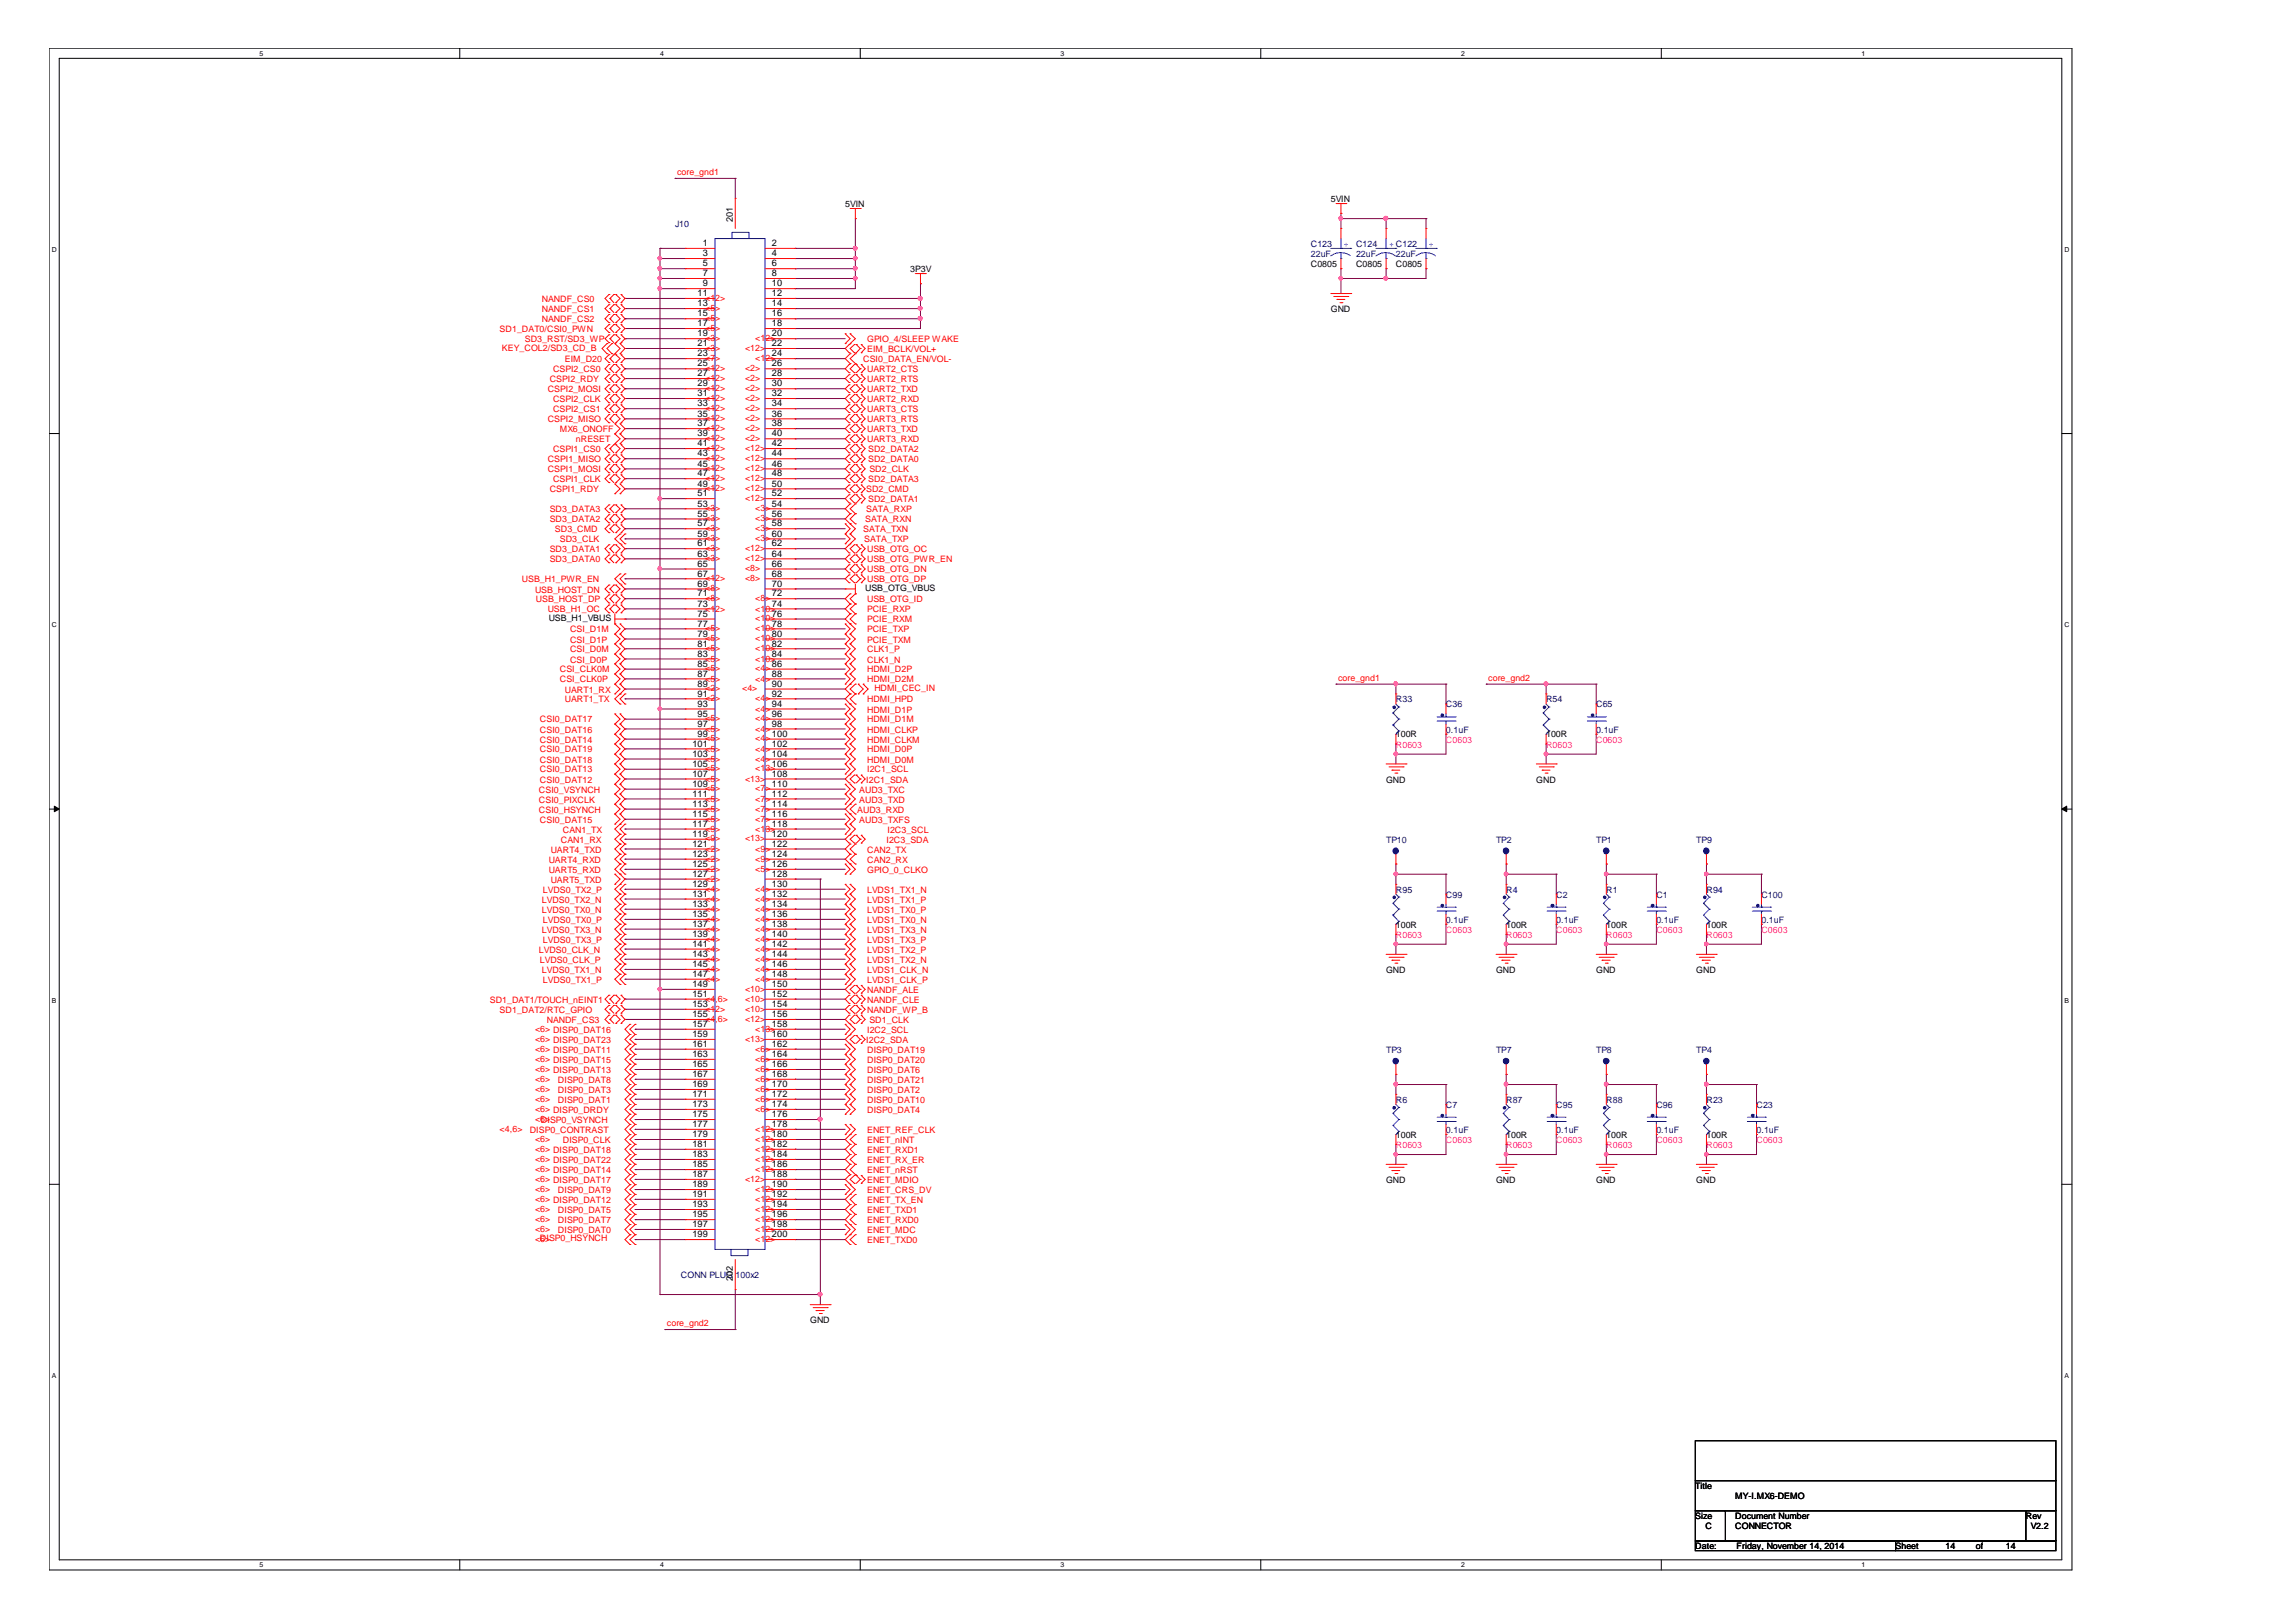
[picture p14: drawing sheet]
<svg xmlns="http://www.w3.org/2000/svg" width="297mm" height="210mm" viewBox="0 0 297 210" stroke-linecap="round" stroke-linejoin="round" font-family="sans-serif">
<defs><g id="words">
<g font-size="1.2">
<text x="94.8" y="28.7" transform="rotate(-90 94.8 28.7)">201</text>
<text x="90.9" y="31.8">1</text>
<text x="90.9" y="33.2">3</text>
<text x="90.9" y="34.5">5</text>
<text x="90.9" y="35.7">7</text>
<text x="99.9" y="31.8">2</text>
<text x="99.9" y="33.2">4</text>
<text x="99.9" y="34.5">6</text>
<text x="99.9" y="35.7">8</text>
<text x="90.3" y="38.3">11</text>
<text x="90.3" y="39.6">13</text>
<text x="90.3" y="41">15</text>
<text x="90.9" y="37.1">9</text>
<text x="99.9" y="37.1">10</text>
<text x="99.9" y="38.3">12</text>
<text x="99.9" y="39.6">14</text>
<text x="99.9" y="41">16</text>
<text x="90.3" y="42.2">17</text>
<text x="90.3" y="43.5">19</text>
<text x="90.3" y="44.8">21</text>
<text x="90.3" y="46.1">23</text>
<text x="90.3" y="47.4">25</text>
<text x="99.9" y="42.2">18</text>
<text x="99.9" y="43.5">20</text>
<text x="99.9" y="44.8">22</text>
<text x="99.9" y="46.1">24</text>
<text x="99.9" y="47.4">26</text>
<text x="90.3" y="48.7">27</text>
<text x="90.3" y="50">29</text>
<text x="90.3" y="51.3">31</text>
<text x="90.3" y="52.6">33</text>
<text x="90.3" y="53.9">35</text>
<text x="99.9" y="48.7">28</text>
<text x="99.9" y="50">30</text>
<text x="99.9" y="51.3">32</text>
<text x="99.9" y="52.6">34</text>
<text x="99.9" y="53.9">36</text>
<text x="90.3" y="55.2">37</text>
<text x="90.3" y="56.5">39</text>
<text x="90.3" y="57.8">41</text>
<text x="90.3" y="59.1">43</text>
<text x="99.9" y="55.2">38</text>
<text x="99.9" y="56.5">40</text>
<text x="99.9" y="57.8">42</text>
<text x="99.9" y="59.1">44</text>
<text x="90.3" y="60.4">45</text>
<text x="90.3" y="61.7">47</text>
<text x="90.3" y="63">49</text>
<text x="90.3" y="64.2">51</text>
<text x="90.3" y="65.5">53</text>
<text x="99.9" y="60.4">46</text>
<text x="99.9" y="61.7">48</text>
<text x="99.9" y="63">50</text>
<text x="99.9" y="64.2">52</text>
<text x="99.9" y="65.5">54</text>
<text x="90.3" y="66.9">55</text>
<text x="90.3" y="68.1">57</text>
<text x="90.3" y="69.4">59</text>
<text x="90.3" y="70.7">61</text>
<text x="99.9" y="66.9">56</text>
<text x="99.9" y="68.1">58</text>
<text x="99.9" y="69.4">60</text>
<text x="99.9" y="70.7">62</text>
<text x="90.3" y="72">63</text>
<text x="90.3" y="73.3">65</text>
<text x="90.3" y="74.6">67</text>
<text x="90.3" y="75.9">69</text>
<text x="90.3" y="77.2">71</text>
<text x="99.9" y="72">64</text>
<text x="99.9" y="73.3">66</text>
<text x="99.9" y="74.6">68</text>
<text x="99.9" y="75.9">70</text>
<text x="99.9" y="77.2">72</text>
<text x="90.3" y="78.5">73</text>
<text x="90.3" y="79.8">75</text>
<text x="90.3" y="81.1">77</text>
<text x="90.3" y="82.4">79</text>
<text x="90.3" y="83.7">81</text>
<text x="99.9" y="78.5">74</text>
<text x="99.9" y="79.8">76</text>
<text x="99.9" y="81.1">78</text>
<text x="99.9" y="82.4">80</text>
<text x="99.9" y="83.7">82</text>
<text x="90.3" y="85">83</text>
<text x="90.3" y="86.3">85</text>
<text x="90.3" y="87.6">87</text>
<text x="90.3" y="88.9">89</text>
<text x="99.9" y="85">84</text>
<text x="99.9" y="86.3">86</text>
<text x="99.9" y="87.6">88</text>
<text x="99.9" y="88.9">90</text>
<text x="90.3" y="90.1">91</text>
<text x="90.3" y="91.5">93</text>
<text x="90.3" y="92.8">95</text>
<text x="90.3" y="94">97</text>
<text x="90.3" y="95.3">99</text>
<text x="99.9" y="90.1">92</text>
<text x="99.9" y="91.5">94</text>
<text x="99.9" y="92.8">96</text>
<text x="99.9" y="94">98</text>
<text x="99.9" y="95.3">100</text>
<text x="89.6" y="96.6">101</text>
<text x="89.6" y="97.9">103</text>
<text x="89.6" y="99.2">105</text>
<text x="89.6" y="100.5">107</text>
<text x="89.6" y="101.8">109</text>
<text x="99.9" y="96.6">102</text>
<text x="99.9" y="97.9">104</text>
<text x="99.9" y="99.2">106</text>
<text x="99.9" y="100.5">108</text>
<text x="99.9" y="101.8">110</text>
<text x="89.6" y="103.1">111</text>
<text x="89.6" y="104.4">113</text>
<text x="89.6" y="105.7">115</text>
<text x="89.6" y="107">117</text>
<text x="99.9" y="103.1">112</text>
<text x="99.9" y="104.4">114</text>
<text x="99.9" y="105.7">116</text>
<text x="99.9" y="107">118</text>
<text x="89.6" y="108.3">119</text>
<text x="89.6" y="109.6">121</text>
<text x="89.6" y="110.9">123</text>
<text x="89.6" y="112.2">125</text>
<text x="89.6" y="113.5">127</text>
<text x="99.9" y="108.3">120</text>
<text x="99.9" y="109.6">122</text>
<text x="99.9" y="110.9">124</text>
<text x="99.9" y="112.2">126</text>
<text x="99.9" y="113.5">128</text>
<text x="89.6" y="114.8">129</text>
<text x="89.6" y="116">131</text>
<text x="89.6" y="117.4">133</text>
<text x="89.6" y="118.7">135</text>
<text x="89.6" y="119.9">137</text>
<text x="99.9" y="114.8">130</text>
<text x="99.9" y="116">132</text>
<text x="99.9" y="117.4">134</text>
<text x="99.9" y="118.7">136</text>
<text x="99.9" y="119.9">138</text>
<text x="89.6" y="121.3">139</text>
<text x="89.6" y="122.5">141</text>
<text x="89.6" y="123.8">143</text>
<text x="89.6" y="125.2">145</text>
<text x="99.9" y="121.3">140</text>
<text x="99.9" y="122.5">142</text>
<text x="99.9" y="123.8">144</text>
<text x="99.9" y="125.2">146</text>
<text x="89.6" y="126.4">147</text>
<text x="89.6" y="127.7">149</text>
<text x="89.6" y="129">151</text>
<text x="89.6" y="130.3">153</text>
<text x="89.6" y="131.6">155</text>
<text x="99.9" y="126.4">148</text>
<text x="99.9" y="127.7">150</text>
<text x="99.9" y="129">152</text>
<text x="99.9" y="130.3">154</text>
<text x="99.9" y="131.6">156</text>
<text x="89.6" y="132.9">157</text>
<text x="89.6" y="134.2">159</text>
<text x="89.6" y="135.5">161</text>
<text x="89.6" y="136.8">163</text>
<text x="99.9" y="132.9">158</text>
<text x="99.9" y="134.2">160</text>
<text x="99.9" y="135.5">162</text>
<text x="99.9" y="136.8">164</text>
<text x="89.6" y="138.1">165</text>
<text x="89.6" y="139.4">167</text>
<text x="89.6" y="140.7">169</text>
<text x="89.6" y="142">171</text>
<text x="89.6" y="143.3">173</text>
<text x="99.9" y="138.1">166</text>
<text x="99.9" y="139.4">168</text>
<text x="99.9" y="140.7">170</text>
<text x="99.9" y="142">172</text>
<text x="99.9" y="143.3">174</text>
<text x="89.6" y="144.6">175</text>
<text x="89.6" y="145.9">177</text>
<text x="89.6" y="147.2">179</text>
<text x="89.6" y="148.4">181</text>
<text x="89.6" y="149.7">183</text>
<text x="99.9" y="144.6">176</text>
<text x="99.9" y="145.9">178</text>
<text x="99.9" y="147.2">180</text>
<text x="99.9" y="148.4">182</text>
<text x="99.9" y="149.7">184</text>
<text x="89.6" y="151.1">185</text>
<text x="89.6" y="152.3">187</text>
<text x="89.6" y="153.6">189</text>
<text x="89.6" y="154.9">191</text>
<text x="99.9" y="151.1">186</text>
<text x="99.9" y="152.3">188</text>
<text x="99.9" y="153.6">190</text>
<text x="99.9" y="154.9">192</text>
<text x="89.6" y="156.2">193</text>
<text x="89.6" y="157.5">195</text>
<text x="89.6" y="158.8">197</text>
<text x="89.6" y="160.1">199</text>
<text x="99.9" y="156.2">194</text>
<text x="99.9" y="157.5">196</text>
<text x="99.9" y="158.8">198</text>
<text x="99.9" y="160.1">200</text>
<text x="94.8" y="165.8" transform="rotate(-90 94.8 165.8)">202</text>
</g>
<g font-size="1.1" fill="#f00">
<text x="87.6" y="22.6">core_gnd1</text>
<text x="70.1" y="40.4">NANDF_CS1</text>
<text x="70.1" y="41.7">NANDF_CS2</text>
<text x="70.1" y="39.1">NANDF_CS0</text>
<text x="91.2" y="40.3">&lt;5&gt;</text>
<text x="91.2" y="41.5">&lt;5&gt;</text>
<text x="91.2" y="39">&lt;12&gt;</text>
<text x="64.6" y="43">SD1_DAT0/CSI0_PWN</text>
<text x="64.9" y="45.4">KEY_COL2/SD3_CD_B</text>
<text x="67.9" y="44.3">SD3_RST/SD3_WP</text>
<text x="73.1" y="46.9">EIM_D20</text>
<text x="91.2" y="42.9">&lt;5&gt;</text>
<text x="91.2" y="44.1">&lt;3&gt;</text>
<text x="91.2" y="46.8">&lt;7&gt;</text>
<text x="91.2" y="45.4">&lt;3&gt;</text>
<text x="96.4" y="45.4">&lt;12&gt;</text>
<text x="97.7" y="44.1">&lt;12&gt;</text>
<text x="97.7" y="46.8">&lt;12&gt;</text>
<text x="111.7" y="46.9">CSI0_DATA_EN/VOL-</text>
<text x="112.2" y="45.6">EIM_BCLK/VOL+</text>
<text x="112.2" y="44.3">GPIO_4/SLEEP WAKE</text>
<text x="70.9" y="50.8">CSPI2_MOSI</text>
<text x="71.1" y="49.5">CSPI2_RDY</text>
<text x="71.5" y="53.4">CSPI2_CS1</text>
<text x="71.5" y="48.1">CSPI2_CS0</text>
<text x="71.5" y="52">CSPI2_CLK</text>
<text x="91.2" y="50.6">&lt;12&gt;</text>
<text x="91.2" y="53.2">&lt;12&gt;</text>
<text x="91.2" y="48">&lt;12&gt;</text>
<text x="91.2" y="49.3">&lt;12&gt;</text>
<text x="91.2" y="51.9">&lt;12&gt;</text>
<text x="96.4" y="49.3">&lt;2&gt;</text>
<text x="96.4" y="53.2">&lt;2&gt;</text>
<text x="96.4" y="50.6">&lt;2&gt;</text>
<text x="96.4" y="51.9">&lt;2&gt;</text>
<text x="96.4" y="48">&lt;2&gt;</text>
<text x="112.2" y="49.5">UART2_RTS</text>
<text x="112.2" y="53.4">UART3_CTS</text>
<text x="112.2" y="50.8">UART2_TXD</text>
<text x="112.2" y="52">UART2_RXD</text>
<text x="112.2" y="48.1">UART2_CTS</text>
<text x="70.9" y="59.8">CSPI1_MISO</text>
<text x="70.9" y="54.6">CSPI2_MISO</text>
<text x="71.5" y="58.5">CSPI1_CS0</text>
<text x="72.4" y="55.9">MX6_ONOFF</text>
<text x="74.5" y="57.2">nRESET</text>
<text x="91.2" y="57.1">&lt;12&gt;</text>
<text x="91.2" y="55.8">&lt;12&gt;</text>
<text x="91.2" y="58.4">&lt;12&gt;</text>
<text x="91.2" y="59.7">&lt;12&gt;</text>
<text x="91.2" y="54.5">&lt;12&gt;</text>
<text x="96.4" y="55.8">&lt;2&gt;</text>
<text x="96.4" y="57.1">&lt;2&gt;</text>
<text x="96.4" y="54.5">&lt;2&gt;</text>
<text x="96.4" y="59.7">&lt;12&gt;</text>
<text x="96.4" y="58.4">&lt;12&gt;</text>
<text x="112.2" y="55.9">UART3_TXD</text>
<text x="112.2" y="57.2">UART3_RXD</text>
<text x="112.2" y="54.6">UART3_RTS</text>
<text x="112.3" y="59.8">SD2_DATA0</text>
<text x="112.3" y="58.5">SD2_DATA2</text>
<text x="70.9" y="61.1">CSPI1_MOSI</text>
<text x="71.1" y="63.7">CSPI1_RDY</text>
<text x="71.5" y="62.4">CSPI1_CLK</text>
<text x="91.2" y="62.3">&lt;12&gt;</text>
<text x="91.2" y="61">&lt;12&gt;</text>
<text x="91.2" y="63.6">&lt;12&gt;</text>
<text x="96.4" y="64.9">&lt;12&gt;</text>
<text x="96.4" y="62.3">&lt;12&gt;</text>
<text x="96.4" y="61">&lt;12&gt;</text>
<text x="96.4" y="63.6">&lt;12&gt;</text>
<text x="112.1" y="63.7">SD2_CMD</text>
<text x="112.3" y="65">SD2_DATA1</text>
<text x="112.3" y="62.4">SD2_DATA3</text>
<text x="112.5" y="61.1">SD2_CLK</text>
<text x="71.1" y="71.5">SD3_DATA1</text>
<text x="71.1" y="67.6">SD3_DATA2</text>
<text x="71.1" y="66.3">SD3_DATA3</text>
<text x="71.8" y="68.9">SD3_CMD</text>
<text x="72.4" y="70.2">SD3_CLK</text>
<text x="91.2" y="71.3">&lt;3&gt;</text>
<text x="91.2" y="67.5">&lt;3&gt;</text>
<text x="91.2" y="66.2">&lt;3&gt;</text>
<text x="91.2" y="68.8">&lt;3&gt;</text>
<text x="91.2" y="70">&lt;3&gt;</text>
<text x="96.4" y="71.3">&lt;12&gt;</text>
<text x="97.7" y="67.5">&lt;3&gt;</text>
<text x="97.7" y="68.8">&lt;3&gt;</text>
<text x="97.7" y="66.2">&lt;3&gt;</text>
<text x="97.7" y="70">&lt;3&gt;</text>
<text x="111.7" y="68.9">SATA_TXN</text>
<text x="111.8" y="70.2">SATA_TXP</text>
<text x="111.9" y="67.6">SATA_RXN</text>
<text x="112.1" y="66.3">SATA_RXP</text>
<text x="112.2" y="71.5">USB_OTG_OC</text>
<text x="67.5" y="75.4">USB_H1_PWR_EN</text>
<text x="69.2" y="76.7">USB_HOST_DN</text>
<text x="69.3" y="77.9">USB_HOST_DP</text>
<text x="71.1" y="72.8">SD3_DATA0</text>
<text x="91.2" y="75.2">&lt;12&gt;</text>
<text x="91.2" y="72.7">&lt;3&gt;</text>
<text x="91.2" y="76.5">&lt;8&gt;</text>
<text x="91.2" y="77.8">&lt;8&gt;</text>
<text x="96.4" y="72.7">&lt;12&gt;</text>
<text x="96.4" y="73.9">&lt;8&gt;</text>
<text x="96.4" y="75.2">&lt;8&gt;</text>
<text x="97.7" y="77.8">&lt;8&gt;</text>
<text x="112.2" y="72.8">USB_OTG_PWR_EN</text>
<text x="112.2" y="74.1">USB_OTG_DN</text>
<text x="112.2" y="75.4">USB_OTG_DP</text>
<text x="112.2" y="77.9">USB_OTG_ID</text>
<text x="70.9" y="79.3">USB_H1_OC</text>
<text x="73.7" y="81.8">CSI_D1M</text>
<text x="73.7" y="83.2">CSI_D1P</text>
<text x="91.2" y="79.1">&lt;12&gt;</text>
<text x="91.2" y="81.7">&lt;5&gt;</text>
<text x="91.2" y="83">&lt;5&gt;</text>
<text x="97.7" y="83">&lt;10&gt;</text>
<text x="97.7" y="80.4">&lt;10&gt;</text>
<text x="97.7" y="81.7">&lt;10&gt;</text>
<text x="97.7" y="79.1">&lt;10&gt;</text>
<text x="112.2" y="83.2">PCIE_TXM</text>
<text x="112.2" y="80.5">PCIE_RXM</text>
<text x="112.2" y="81.8">PCIE_TXP</text>
<text x="112.2" y="79.3">PCIE_RXP</text>
<text x="72.4" y="87">CSI_CLK0M</text>
<text x="72.4" y="88.3">CSI_CLK0P</text>
<text x="73.1" y="89.6">UART1_RX</text>
<text x="73.7" y="84.4">CSI_D0M</text>
<text x="73.7" y="85.7">CSI_D0P</text>
<text x="91.2" y="89.5">&lt;2&gt;</text>
<text x="91.2" y="86.9">&lt;5&gt;</text>
<text x="91.2" y="88.2">&lt;5&gt;</text>
<text x="91.2" y="84.3">&lt;5&gt;</text>
<text x="91.2" y="85.6">&lt;5&gt;</text>
<text x="96" y="89.5">&lt;4&gt;</text>
<text x="97.7" y="88.2">&lt;4&gt;</text>
<text x="97.7" y="86.9">&lt;4&gt;</text>
<text x="97.7" y="85.6">&lt;10&gt;</text>
<text x="97.7" y="84.3">&lt;10&gt;</text>
<text x="112.2" y="88.3">HDMI_D2M</text>
<text x="112.2" y="87">HDMI_D2P</text>
<text x="112.2" y="85.7">CLK1_N</text>
<text x="112.2" y="84.4">CLK1_P</text>
<text x="113.1" y="89.5">HDMI_CEC_IN</text>
<text x="173.1" y="88.1">core_gnd1</text>
<text x="192.5" y="88.1">core_gnd2</text>
<text x="69.8" y="94.8">CSI0_DAT16</text>
<text x="69.8" y="93.5">CSI0_DAT17</text>
<text x="73.1" y="90.9">UART1_TX</text>
<text x="91.2" y="90.8">&lt;2&gt;</text>
<text x="91.2" y="95.9">&lt;5&gt;</text>
<text x="91.2" y="94.7">&lt;5&gt;</text>
<text x="91.2" y="93.4">&lt;5&gt;</text>
<text x="97.7" y="95.9">&lt;4&gt;</text>
<text x="97.7" y="94.7">&lt;4&gt;</text>
<text x="97.7" y="93.4">&lt;4&gt;</text>
<text x="97.7" y="92.1">&lt;4&gt;</text>
<text x="97.7" y="90.8">&lt;4&gt;</text>
<text x="112.2" y="94.8">HDMI_CLKP</text>
<text x="112.2" y="93.5">HDMI_D1M</text>
<text x="112.2" y="92.2">HDMI_D1P</text>
<text x="112.2" y="90.9">HDMI_HPD</text>
<text x="69.8" y="101.3">CSI0_DAT12</text>
<text x="69.8" y="100">CSI0_DAT13</text>
<text x="69.8" y="96.1">CSI0_DAT14</text>
<text x="69.8" y="98.7">CSI0_DAT18</text>
<text x="69.8" y="97.4">CSI0_DAT19</text>
<text x="91.2" y="101.1">&lt;5&gt;</text>
<text x="91.2" y="99.8">&lt;5&gt;</text>
<text x="91.2" y="98.6">&lt;5&gt;</text>
<text x="91.2" y="97.3">&lt;5&gt;</text>
<text x="96.4" y="101.1">&lt;13&gt;</text>
<text x="97.7" y="99.8">&lt;13&gt;</text>
<text x="97.7" y="98.6">&lt;4&gt;</text>
<text x="97.7" y="97.3">&lt;4&gt;</text>
<text x="112.1" y="101.3">I2C1_SDA</text>
<text x="112.2" y="100">I2C1_SCL</text>
<text x="112.2" y="96.1">HDMI_CLKM</text>
<text x="112.2" y="98.7">HDMI_D0M</text>
<text x="112.2" y="97.4">HDMI_D0P</text>
<text x="69.7" y="105.2">CSI0_HSYNCH</text>
<text x="69.7" y="102.6">CSI0_VSYNCH</text>
<text x="69.7" y="103.9">CSI0_PIXCLK</text>
<text x="69.8" y="106.4">CSI0_DAT15</text>
<text x="72.8" y="107.8">CAN1_TX</text>
<text x="91.2" y="106.3">&lt;5&gt;</text>
<text x="91.2" y="105">&lt;5&gt;</text>
<text x="91.2" y="102.4">&lt;5&gt;</text>
<text x="91.2" y="103.7">&lt;5&gt;</text>
<text x="91.2" y="107.6">&lt;9&gt;</text>
<text x="97.7" y="107.6">&lt;13&gt;</text>
<text x="97.7" y="105">&lt;7&gt;</text>
<text x="97.7" y="106.3">&lt;7&gt;</text>
<text x="97.7" y="103.7">&lt;7&gt;</text>
<text x="97.7" y="102.4">&lt;7&gt;</text>
<text x="110.9" y="105.2">AUD3_RXD</text>
<text x="111.2" y="106.4">AUD3_TXFS</text>
<text x="111.2" y="103.9">AUD3_TXD</text>
<text x="111.2" y="102.6">AUD3_TXC</text>
<text x="114.8" y="107.8">I2C3_SCL</text>
<text x="71" y="111.6">UART4_RXD</text>
<text x="71" y="112.9">UART5_RXD</text>
<text x="71.2" y="110.3">UART4_TXD</text>
<text x="72.6" y="109.1">CAN1_RX</text>
<text x="91.2" y="108.9">&lt;9&gt;</text>
<text x="91.2" y="110.2">&lt;2&gt;</text>
<text x="91.2" y="111.5">&lt;2&gt;</text>
<text x="91.2" y="112.8">&lt;2&gt;</text>
<text x="96.4" y="108.9">&lt;13&gt;</text>
<text x="97.7" y="110.2">&lt;9&gt;</text>
<text x="97.7" y="111.5">&lt;9&gt;</text>
<text x="97.7" y="112.8">&lt;5&gt;</text>
<text x="112.2" y="110.3">CAN2_TX</text>
<text x="112.2" y="111.6">CAN2_RX</text>
<text x="112.2" y="112.9">GPIO_0_CLKO</text>
<text x="114.7" y="109.1">I2C3_SDA</text>
<text x="70.1" y="118.1">LVDS0_TX0_N</text>
<text x="70.1" y="116.8">LVDS0_TX2_N</text>
<text x="70.2" y="119.4">LVDS0_TX0_P</text>
<text x="70.2" y="115.5">LVDS0_TX2_P</text>
<text x="71.2" y="114.2">UART5_TXD</text>
<text x="91.2" y="114.1">&lt;2&gt;</text>
<text x="91.2" y="118">&lt;4&gt;</text>
<text x="91.2" y="119.3">&lt;4&gt;</text>
<text x="91.2" y="116.7">&lt;4&gt;</text>
<text x="91.2" y="115.4">&lt;4&gt;</text>
<text x="97.7" y="119.3">&lt;4&gt;</text>
<text x="97.7" y="118">&lt;4&gt;</text>
<text x="97.7" y="115.4">&lt;4&gt;</text>
<text x="97.7" y="116.7">&lt;4&gt;</text>
<text x="112.2" y="119.4">LVDS1_TX0_N</text>
<text x="112.2" y="118.1">LVDS1_TX0_P</text>
<text x="112.2" y="115.5">LVDS1_TX1_N</text>
<text x="112.2" y="116.8">LVDS1_TX1_P</text>
<text x="69.7" y="123.3">LVDS0_CLK_N</text>
<text x="69.8" y="124.6">LVDS0_CLK_P</text>
<text x="70.1" y="125.9">LVDS0_TX1_N</text>
<text x="70.1" y="120.7">LVDS0_TX3_N</text>
<text x="70.2" y="122">LVDS0_TX3_P</text>
<text x="91.2" y="125.7">&lt;4&gt;</text>
<text x="91.2" y="123.2">&lt;4&gt;</text>
<text x="91.2" y="124.5">&lt;4&gt;</text>
<text x="91.2" y="120.6">&lt;4&gt;</text>
<text x="91.2" y="121.8">&lt;4&gt;</text>
<text x="97.7" y="124.5">&lt;4&gt;</text>
<text x="97.7" y="123.2">&lt;4&gt;</text>
<text x="97.7" y="125.7">&lt;4&gt;</text>
<text x="97.7" y="120.6">&lt;4&gt;</text>
<text x="97.7" y="121.8">&lt;4&gt;</text>
<text x="112.2" y="124.6">LVDS1_TX2_N</text>
<text x="112.2" y="123.3">LVDS1_TX2_P</text>
<text x="112.2" y="125.9">LVDS1_CLK_N</text>
<text x="112.2" y="120.7">LVDS1_TX3_N</text>
<text x="112.2" y="122">LVDS1_TX3_P</text>
<text x="63.4" y="129.8">SD1_DAT1/TOUCH_nEINT1</text>
<text x="64.6" y="131.1">SD1_DAT2/RTC_GPIO</text>
<text x="70.2" y="127.2">LVDS0_TX1_P</text>
<text x="91.2" y="127.1">&lt;4&gt;</text>
<text x="91.2" y="131">&lt;12&gt;</text>
<text x="91.2" y="129.6">&lt;4</text>
<text x="92.5" y="129.6">,6&gt;</text>
<text x="96.4" y="131">&lt;10&gt;</text>
<text x="96.4" y="128.3">&lt;10&gt;</text>
<text x="96.4" y="129.6">&lt;10&gt;</text>
<text x="97.7" y="127.1">&lt;4&gt;</text>
<text x="112.2" y="127.2">LVDS1_CLK_P</text>
<text x="112.2" y="131.1">NANDF_WP_B</text>
<text x="112.2" y="128.5">NANDF_ALE</text>
<text x="112.2" y="129.8">NANDF_CLE</text>
<text x="69.2" y="136.1">&lt;6&gt; DISP0_DAT11</text>
<text x="69.2" y="137.4">&lt;6&gt; DISP0_DAT15</text>
<text x="69.2" y="133.5">&lt;6&gt; DISP0_DAT16</text>
<text x="69.2" y="134.8">&lt;6&gt; DISP0_DAT23</text>
<text x="70.7" y="132.3">NANDF_CS3</text>
<text x="91.2" y="132.2">&lt;4</text>
<text x="92.5" y="132.2">,6&gt;</text>
<text x="96.4" y="132.2">&lt;12&gt;</text>
<text x="96.4" y="134.8">&lt;13&gt;</text>
<text x="97.7" y="133.5">&lt;13&gt;</text>
<text x="97.7" y="136.1">&lt;6&gt;</text>
<text x="97.7" y="137.4">&lt;6&gt;</text>
<text x="112.1" y="135">I2C2_SDA</text>
<text x="112.2" y="133.7">I2C2_SCL</text>
<text x="112.2" y="136.2">DISP0_DAT19</text>
<text x="112.2" y="137.6">DISP0_DAT20</text>
<text x="112.5" y="132.3">SD1_CLK</text>
<text x="69.2" y="138.7">&lt;6&gt; DISP0_DAT13</text>
<text x="69.2" y="143.9">&lt;6&gt; DISP0_DRDY</text>
<text x="69.2" y="142.6">&lt;6&gt;</text>
<text x="69.2" y="141.3">&lt;6&gt;</text>
<text x="69.2" y="140">&lt;6&gt;</text>
<text x="72.2" y="142.7">DISP0_DAT1</text>
<text x="72.2" y="141.4">DISP0_DAT3</text>
<text x="72.2" y="140.1">DISP0_DAT8</text>
<text x="97.7" y="141.3">&lt;6&gt;</text>
<text x="97.7" y="143.9">&lt;6&gt;</text>
<text x="97.7" y="138.7">&lt;6&gt;</text>
<text x="97.7" y="142.6">&lt;6&gt;</text>
<text x="97.7" y="140">&lt;6&gt;</text>
<text x="112.2" y="141.4">DISP0_DAT2</text>
<text x="112.2" y="138.8">DISP0_DAT6</text>
<text x="112.2" y="142.7">DISP0_DAT10</text>
<text x="112.2" y="140.1">DISP0_DAT21</text>
<text x="64.6" y="146.5">&lt;4,6&gt;</text>
<text x="68.5" y="146.6">DISP0_CONTRAST</text>
<text x="69.2" y="149.1">&lt;6&gt; DISP0_DAT18</text>
<text x="69.2" y="145.2">&lt;6&gt;</text>
<text x="69.2" y="147.8">&lt;6&gt;</text>
<text x="70" y="145.3">DISP0_VSYNCH</text>
<text x="72.8" y="147.9">DISP0_CLK</text>
<text x="97.7" y="149.1">&lt;12&gt;</text>
<text x="97.7" y="146.5">&lt;12&gt;</text>
<text x="97.7" y="147.8">&lt;12&gt;</text>
<text x="112.2" y="144">DISP0_DAT4</text>
<text x="112.2" y="149.2">ENET_RXD1</text>
<text x="112.2" y="146.6">ENET_REF_CLK</text>
<text x="112.2" y="147.9">ENET_nINT</text>
<text x="69.2" y="155.5">&lt;6&gt; DISP0_DAT12</text>
<text x="69.2" y="151.7">&lt;6&gt; DISP0_DAT14</text>
<text x="69.2" y="153">&lt;6&gt; DISP0_DAT17</text>
<text x="69.2" y="150.4">&lt;6&gt; DISP0_DAT22</text>
<text x="69.2" y="154.2">&lt;6&gt;</text>
<text x="72.2" y="154.4">DISP0_DAT9</text>
<text x="96.4" y="153">&lt;12&gt;</text>
<text x="97.7" y="155.5">&lt;12&gt;</text>
<text x="97.7" y="151.7">&lt;12&gt;</text>
<text x="97.7" y="154.2">&lt;12&gt;</text>
<text x="97.7" y="150.4">&lt;12&gt;</text>
<text x="112.2" y="155.7">ENET_TX_EN</text>
<text x="112.2" y="153.1">ENET_MDIO</text>
<text x="112.2" y="151.8">ENET_nRST</text>
<text x="112.2" y="154.4">ENET_CRS_DV</text>
<text x="112.2" y="150.5">ENET_RX_ER</text>
<text x="69.2" y="160.7">&lt;DISP0_HSYNCH</text>
<text x="69.2" y="159.4">&lt;6&gt;</text>
<text x="69.2" y="156.9">&lt;6&gt;</text>
<text x="69.2" y="158.1">&lt;6&gt;</text>
<text x="69.9" y="160.7">6&gt;</text>
<text x="72.2" y="159.6">DISP0_DAT0</text>
<text x="72.2" y="157">DISP0_DAT5</text>
<text x="72.2" y="158.3">DISP0_DAT7</text>
<text x="97.7" y="159.4">&lt;12&gt;</text>
<text x="97.7" y="158.1">&lt;12&gt;</text>
<text x="97.7" y="160.7">&lt;12&gt;</text>
<text x="97.7" y="156.9">&lt;12&gt;</text>
<text x="112.2" y="159.6">ENET_MDC</text>
<text x="112.2" y="158.3">ENET_RXD0</text>
<text x="112.2" y="160.9">ENET_TXD0</text>
<text x="112.2" y="157">ENET_TXD1</text>
<text x="86.3" y="171.6">core_gnd2</text>
</g>
<g font-size="1.1" fill="#000080">
<text x="87.3" y="29.4">J10</text>
<text x="169.6" y="32">C123</text>
<text x="169.6" y="33.2">22uF</text>
<text x="175.4" y="32">C124</text>
<text x="175.4" y="33.2">22uF</text>
<text x="180.6" y="33.2">22uF</text>
<text x="180.6" y="90.9">R33</text>
<text x="187.1" y="91.5">C36</text>
<text x="187.1" y="94.8">0.1uF</text>
<text x="200" y="90.9">R54</text>
<text x="206.5" y="91.5">C65</text>
<text x="206.5" y="94.8">0.1uF</text>
<text x="179.3" y="109.1">TP10</text>
<text x="193.5" y="109.1">TP2</text>
<text x="206.5" y="109.1">TP1</text>
<text x="219.5" y="109.1">TP9</text>
<text x="180.6" y="115.5">R95</text>
<text x="187.1" y="116.2">C99</text>
<text x="187.1" y="119.4">0.1uF</text>
<text x="194.9" y="115.5">R4</text>
<text x="201.3" y="116.2">C2</text>
<text x="201.3" y="119.4">0.1uF</text>
<text x="207.8" y="115.5">R1</text>
<text x="214.3" y="116.2">C1</text>
<text x="214.3" y="119.4">0.1uF</text>
<text x="220.8" y="115.5">R94</text>
<text x="227.9" y="116.2">C100</text>
<text x="227.9" y="119.4">0.1uF</text>
<text x="179.3" y="136.2">TP3</text>
<text x="193.5" y="136.2">TP7</text>
<text x="206.5" y="136.2">TP8</text>
<text x="219.5" y="136.2">TP4</text>
<text x="180.6" y="142.7">R6</text>
<text x="187.1" y="143.4">C7</text>
<text x="194.9" y="142.7">R87</text>
<text x="201.3" y="143.4">C95</text>
<text x="207.8" y="142.7">R88</text>
<text x="214.3" y="143.4">C96</text>
<text x="220.8" y="142.7">R23</text>
<text x="227.2" y="143.4">C23</text>
<text x="187.1" y="146.6">0.1uF</text>
<text x="201.3" y="146.6">0.1uF</text>
<text x="214.3" y="146.6">0.1uF</text>
<text x="227.2" y="146.6">0.1uF</text>
<text x="88.1" y="165.4">CONN PLUG</text>
<text x="95.2" y="165.4">100x2</text>
</g>
<g font-size="1.1">
<text x="109.3" y="26.8">5VIN</text>
<text x="172.2" y="26.1">5VIN</text>
<text x="117.8" y="35.2">3P3V</text>
<text x="169.6" y="34.6">C0805</text>
<text x="175.4" y="34.6">C0805</text>
<text x="180.6" y="34.6">C0805</text>
<text x="172.2" y="40.4">GND</text>
<text x="111.9" y="76.5">USB_OTG_VBUS</text>
<text x="71" y="80.4">USB_H1_VBUS</text>
<text x="180.6" y="95.4">100R</text>
<text x="200" y="95.4">100R</text>
<text x="179.3" y="101.3">GND</text>
<text x="198.8" y="101.3">GND</text>
<text x="179.3" y="125.9">GND</text>
<text x="180.6" y="120.1">100R</text>
<text x="193.5" y="125.9">GND</text>
<text x="194.9" y="120.1">100R</text>
<text x="206.5" y="125.9">GND</text>
<text x="207.8" y="120.1">100R</text>
<text x="219.5" y="125.9">GND</text>
<text x="220.8" y="120.1">100R</text>
<text x="180.6" y="147.2">100R</text>
<text x="194.9" y="147.2">100R</text>
<text x="207.8" y="147.2">100R</text>
<text x="220.8" y="147.2">100R</text>
<text x="179.3" y="153.1">GND</text>
<text x="193.5" y="153.1">GND</text>
<text x="206.5" y="153.1">GND</text>
<text x="219.5" y="153.1">GND</text>
<text x="104.8" y="171.2">GND</text>
<text x="219.3" y="192.7">Title</text>
<text x="219.3" y="196.6">Size</text>
<text x="220.6" y="197.9">C</text>
<text x="224.5" y="196.6">Document Number</text>
<text x="224.5" y="197.9">CONNECTOR</text>
<text x="224.5" y="194">MY-I.MX6-DEMO</text>
<text x="262.1" y="196.6">Rev</text>
<text x="262.7" y="197.9">V2.2</text>
<text x="219.3" y="200.5">Date:</text>
<text x="224.7" y="200.5">Friday, November 14, 2014</text>
<text x="245.2" y="200.5">Sheet</text>
<text x="251.7" y="200.5">14</text>
<text x="255.6" y="200.5">of</text>
<text x="259.5" y="200.5">14</text>
</g>
<g font-size="1.1" fill="#00f">
<text x="173.9" y="32">+</text>
<text x="179.7" y="32">+ C122</text>
<text x="184.9" y="32">+</text>
</g>
<g font-size="1.1" fill="#f0f">
<text x="180.6" y="96.7">R0603</text>
<text x="187.1" y="96.1">C0603</text>
<text x="200" y="96.7">R0603</text>
<text x="206.5" y="96.1">C0603</text>
<text x="180.6" y="121.3">R0603</text>
<text x="187.1" y="120.7">C0603</text>
<text x="194.9" y="121.3">R0603</text>
<text x="201.3" y="120.7">C0603</text>
<text x="207.8" y="121.3">R0603</text>
<text x="214.3" y="120.7">C0603</text>
<text x="220.8" y="121.3">R0603</text>
<text x="227.9" y="120.7">C0603</text>
<text x="180.6" y="148.6">R0603</text>
<text x="187.1" y="147.9">C0603</text>
<text x="194.9" y="148.6">R0603</text>
<text x="201.3" y="147.9">C0603</text>
<text x="207.8" y="148.6">R0603</text>
<text x="214.3" y="147.9">C0603</text>
<text x="220.8" y="148.6">R0603</text>
<text x="227.2" y="147.9">C0603</text>
</g>
<g font-size=".9">
<text x="33.6" y="7.2">5</text>
<text x="85.4" y="7.2">4</text>
<text x="137.2" y="7.2">3</text>
<text x="189" y="7.2">2</text>
<text x="240.8" y="7.2">1</text>
<text x="6.7" y="32.6">D</text>
<text x="267.1" y="32.6">D</text>
<text x="6.7" y="81.2">C</text>
<text x="267.1" y="81.2">C</text>
<text x="6.7" y="129.8">B</text>
<text x="267.1" y="129.8">B</text>
<text x="6.7" y="178.3">A</text>
<text x="267.1" y="178.3">A</text>
<text x="33.6" y="202.8">5</text>
<text x="85.4" y="202.8">4</text>
<text x="137.2" y="202.8">3</text>
<text x="189" y="202.8">2</text>
<text x="240.8" y="202.8">1</text>
</g>
</g></defs>
<path d="M6.3 6.2h261.8v197h-261.8zM7.7 7.5h259v194.4h-259z" fill="none" stroke="#000" stroke-width=".13"/>
<g fill="#fff">
<path d="M33.6 6.4h.5v1h-.5z"/>
<path d="M33.6 202h.5v1h-.5z"/>
</g>
<path d="M59.5 6.2v1.3M59.5 201.9v1.3" fill="none" stroke="#000" stroke-width=".13"/>
<g fill="#fff">
<path d="M85.4 6.4h.5v1h-.5z"/>
<path d="M85.4 202h.5v1h-.5z"/>
</g>
<path d="M111.3 6.2v1.3M111.3 201.9v1.3" fill="none" stroke="#000" stroke-width=".13"/>
<g fill="#fff">
<path d="M137.2 6.4h.5v1h-.5z"/>
<path d="M137.2 202h.5v1h-.5z"/>
</g>
<path d="M163.1 6.2v1.3M163.1 201.9v1.3" fill="none" stroke="#000" stroke-width=".13"/>
<g fill="#fff">
<path d="M189 6.4h.5v1h-.5z"/>
<path d="M189 202h.5v1h-.5z"/>
</g>
<path d="M214.9 6.2v1.3M214.9 201.9v1.3" fill="none" stroke="#000" stroke-width=".13"/>
<g fill="#fff">
<path d="M240.8 6.4h.5v1h-.5z"/>
<path d="M240.8 202h.5v1h-.5z"/>
<path d="M6.7 31.8h.6v1h-.6z"/>
<path d="M267.1 31.8h.6v1h-.6z"/>
<path d="M6.7 80.4h.6v1h-.6z"/>
<path d="M267.1 80.4h.6v1h-.6z"/>
</g>
<path d="M6.3 56.1h1.4M266.7 56.1h1.4" fill="none" stroke="#000" stroke-width=".13"/>
<g fill="#fff">
<path d="M6.7 129h.6v1h-.6z"/>
<path d="M267.1 129h.6v1h-.6z"/>
</g>
<path d="M6.3 104.7h1.4M266.7 104.7h1.4" fill="none" stroke="#000" stroke-width=".13"/>
<g fill="#000" stroke="#000" stroke-width=".13">
<path d="M7 104.3l.7 .4-.7 .3z" fill-rule="evenodd"/>
<path d="M266.7 104.7l.7-.4v.7z" fill-rule="evenodd"/>
</g>
<g fill="#fff">
<path d="M6.7 177.5h.5v1h-.5z"/>
<path d="M267.1 177.5h.5v1h-.5z"/>
</g>
<path d="M6.3 153.3h1.4M266.7 153.3h1.4M219.3 186.5h46.7v5.1h-46.7zM219.3 191.6h46.7v3.9h-46.7zM219.3 195.5h3.9v3.9h-3.9zM219.3 199.4h25.9v1.3h-25.9zM223.2 195.5h38.9v3.9h-38.9zM245.2 199.4h20.8v1.3h-20.8zM262.1 195.5h3.9v3.9h-3.9z" fill="none" stroke="#000" stroke-width=".13"/>
<g fill="none" stroke="#800040" stroke-width=".13">
<path d="M80.9 38.6h.1M80.9 39.9h.1M80.9 38.6h7.7M80.9 39.9h7.7M85.4 32.1h.1M85.4 33.5h.1M85.4 34.8h.1M85.4 36h.1M85.4 37.4h.1M85.4 32.1v135.4M85.4 32.1h3.2M85.4 33.5h3.2"/>
<path d="M85.4 34.8h3.2M85.4 36h3.2M85.4 37.4h3.2M87.3 23.1h.1M87.3 23.1h7.8M95.1 23.1h.1M95.1 23.1v2.6M102.9 32.1h.1M102.9 33.5h.1M102.9 34.8h.1M102.9 36h.1M102.9 37.4h.1"/>
<path d="M102.9 38.6h.1M102.9 39.9h.1M102.9 38.6h16.2M102.9 39.9h16.2M102.9 32.1h7.8M102.9 33.5h7.8M102.9 34.8h7.8M102.9 36h7.8M110.7 28.3h.1M110.7 32.1h.1M110.7 33.5h.1M110.7 34.8h.1"/>
<path d="M110.7 36h.1M110.7 28.3v9.1h-7.8M119.1 36.7h.1M119.1 38.6h.1M119.1 39.9h.1M119.1 36.7v5.8h-16.2M173.5 27.6h.1M173.5 34.8h.1M173.5 36h.1M173.5 28.3h.1M173.5 27.6v2M173.5 34.8v3.2"/>
<path d="M173.5 28.3h11M179.3 34.8h.1M179.3 36h.1M179.3 28.3h.1M179.3 28.3v1.3M179.3 34.8v1.2M184.5 34.8h.1M184.5 28.3h.1M184.5 34.8v1.2h-11M184.5 28.3v1.3M80.9 42.5h.1M80.9 41.2h.1"/>
<path d="M80.9 43.8h.1M80.9 59.4h.1M80.9 58.1h.1M80.9 50.3h.1M80.9 52.9h.1M80.9 47.7h.1M80.9 49h.1M80.9 54.2h.1M80.9 51.6h.1M80.9 56.8h.1M80.9 55.5h.1M80.9 46.4h.1"/>
<path d="M80.9 45.1h.1M80.9 42.5h7.7M80.9 41.2h7.7M80.9 43.8h7.7M80.9 59.4h7.7M80.9 58.1h7.7M80.9 55.5h7.7M80.9 56.8h7.7M80.9 52.9h7.7M80.9 54.2h7.7M80.9 49h7.7M80.9 50.3h7.7"/>
<path d="M80.9 51.6h7.7M80.9 47.7h7.7M80.9 45.1h7.7M80.9 46.4h7.7M102.9 59.4h.1M102.9 58.1h.1M102.9 55.5h.1M102.9 56.8h.1M102.9 52.9h.1M102.9 54.2h.1M102.9 49h.1M102.9 50.3h.1"/>
<path d="M102.9 51.6h.1M102.9 47.7h.1M102.9 41.2h.1M102.9 42.5h.1M102.9 43.8h.1M102.9 45.1h.1M102.9 46.4h.1M102.9 41.2h16.2M102.9 43.8h6.4M102.9 59.4h6.4M102.9 58.1h6.4M102.9 55.5h6.4"/>
<path d="M102.9 56.8h6.4M102.9 52.9h6.4M102.9 54.2h6.4M102.9 49h6.4M102.9 50.3h6.4M102.9 51.6h6.4M102.9 47.7h6.4M102.9 45.1h6.4M102.9 46.4h6.4M119.1 41.2h.1M80.9 78.8h.1M80.9 76.2h.1"/>
<path d="M80.9 77.5h.1M80.9 74.9h.1M80.9 72.3h.1M80.9 71h.1M80.9 67.2h.1M80.9 65.8h.1M80.9 68.4h.1M80.9 69.7h.1M80.9 61.9h.1M80.9 63.3h.1M80.9 60.7h.1M80.9 78.8h7.7"/>
<path d="M80.9 76.2h7.7M80.9 77.5h7.7M80.9 74.9h7.7M80.9 71h7.7M80.9 72.3h7.7M80.9 67.2h7.7M80.9 65.8h7.7M80.9 68.4h7.7M80.9 69.7h7.7M80.9 61.9h7.7M80.9 60.7h7.7M80.9 63.3h7.7"/>
<path d="M85.4 73.6h.1M85.4 64.5h.1M85.4 73.6h3.2M85.4 64.5h3.2M102.9 76.2h.1M102.9 71h.1M102.9 72.3h.1M102.9 73.6h.1M102.9 74.9h.1M102.9 77.5h.1M102.9 67.2h.1M102.9 65.8h.1"/>
<path d="M102.9 68.4h.1M102.9 69.7h.1M102.9 64.5h.1M102.9 61.9h.1M102.9 60.7h.1M102.9 63.3h.1M102.9 78.8h.1M102.9 78.8h6.4M102.9 76.2h6.4M102.9 77.5h6.4M102.9 74.9h6.4M102.9 71h6.4"/>
<path d="M102.9 72.3h6.4M102.9 73.6h6.4M102.9 67.2h6.4M102.9 65.8h6.4M102.9 68.4h6.4M102.9 69.7h6.4M102.9 64.5h6.4M102.9 61.9h6.4M102.9 60.7h6.4M102.9 63.3h6.4M80.9 80.1h.1M80.9 99.5h.1"/>
<path d="M80.9 98.2h.1M80.9 96.9h.1M80.9 95.6h.1M80.9 94.3h.1M80.9 93.1h.1M80.9 89.2h.1M80.9 90.4h.1M80.9 86.6h.1M80.9 87.9h.1M80.9 84h.1M80.9 85.3h.1M80.9 81.4h.1"/>
<path d="M80.9 82.7h.1M80.9 80.1h7.7M80.9 99.5h7.7M80.9 98.2h7.7M80.9 96.9h7.7M80.9 95.6h7.7M80.9 94.3h7.7M80.9 93.1h7.7M80.9 87.9h7.7M80.9 86.6h7.7M80.9 90.4h7.7M80.9 89.2h7.7"/>
<path d="M80.9 84h7.7M80.9 85.3h7.7M80.9 81.4h7.7M80.9 82.7h7.7M85.4 91.8h.1M85.4 91.8h3.2M102.9 99.5h.1M102.9 98.2h.1M102.9 96.9h.1M102.9 95.6h.1M102.9 94.3h.1M102.9 93.1h.1"/>
<path d="M102.9 91.8h.1M102.9 87.9h.1M102.9 86.6h.1M102.9 90.4h.1M102.9 89.2h.1M102.9 82.7h.1M102.9 80.1h.1M102.9 81.4h.1M102.9 85.3h.1M102.9 84h.1M102.9 80.1h6.4M102.9 99.5h6.4"/>
<path d="M102.9 98.2h6.4M102.9 96.9h6.4M102.9 95.6h6.4M102.9 94.3h6.4M102.9 93.1h6.4M102.9 91.8h6.4M102.9 87.9h6.4M102.9 86.6h6.4M102.9 90.4h6.4M102.9 89.2h6.4M102.9 84h6.4M102.9 85.3h6.4"/>
<path d="M102.9 81.4h6.4M102.9 82.7h6.4M172.8 88.5h.1M172.8 88.5h14.3M180.6 96.3h.1M180.6 97.6h.1M180.6 88.5h.1M180.6 88.5v1.3M180.6 96.3v2.6M187.1 95h.1M187.1 88.5h.1M187.1 88.5v2.6"/>
<path d="M187.1 95v2.6h-6.5M192.3 88.5h.1M192.3 88.5h14.2M200 96.3h.1M200 97.6h.1M200 88.5h.1M200 88.5v1.3M200 96.3v2.6M206.5 95h.1M206.5 88.5h.1M206.5 95v2.6h-6.5M206.5 88.5v2.6"/>
<path d="M80.9 117.7h.1M80.9 119h.1M80.9 116.3h.1M80.9 115.1h.1M80.9 113.8h.1M80.9 112.5h.1M80.9 109.9h.1M80.9 111.2h.1M80.9 107.3h.1M80.9 108.6h.1M80.9 100.8h.1M80.9 102.1h.1"/>
<path d="M80.9 103.4h.1M80.9 104.7h.1M80.9 106h.1M80.9 117.7h7.7M80.9 119h7.7M80.9 116.3h7.7M80.9 115.1h7.7M80.9 113.8h7.7M80.9 112.5h7.7M80.9 109.9h7.7M80.9 111.2h7.7M80.9 107.3h7.7"/>
<path d="M80.9 108.6h7.7M80.9 104.7h7.7M80.9 106h7.7M80.9 100.8h7.7M80.9 102.1h7.7M80.9 103.4h7.7M102.9 119h.1M102.9 117.7h.1M102.9 115.1h.1M102.9 116.3h.1M102.9 113.8h.1M102.9 112.5h.1"/>
<path d="M102.9 109.9h.1M102.9 111.2h.1M102.9 108.6h.1M102.9 107.3h.1M102.9 104.7h.1M102.9 106h.1M102.9 103.4h.1M102.9 102.1h.1M102.9 100.8h.1M102.9 117.7h6.4M102.9 119h6.4M102.9 116.3h6.4"/>
<path d="M102.9 115.1h6.4M102.9 113.8h3.2M102.9 112.5h6.4M102.9 109.9h6.4M102.9 111.2h6.4M102.9 107.3h6.4M102.9 108.6h6.4M102.9 104.7h6.4M102.9 106h6.4M102.9 100.8h6.4M102.9 102.1h6.4M102.9 103.4h6.4"/>
<path d="M106.1 113.8h.1M106.1 113.8v55M180.6 111.8h.1M180.6 113.1h.1M180.6 111.8v2.6M180.6 113.1h6.5M187.1 119.6h.1M187.1 113.1h.1M187.1 113.1v2.6M187.1 119.6v2.6h-6.5M194.9 111.8h.1M194.9 113.1h.1"/>
<path d="M194.9 111.8v2.6M194.9 113.1h6.4M201.3 119.6h.1M201.3 113.1h.1M201.3 113.1v2.6M201.3 119.6v2.6h-6.4M207.8 111.8h.1M207.8 113.1h.1M207.8 111.8v2.6M207.8 113.1h6.5M214.3 119.6h.1M214.3 113.1h.1"/>
<path d="M214.3 113.1v2.6M214.3 119.6v2.6h-6.5M220.8 111.8h.1M220.8 113.1h.1M220.8 111.8v2.6M220.8 113.1h7.1M227.9 119.6h.1M227.9 113.1h.1M227.9 119.6v2.6h-7.1M227.9 113.1v2.6M80.9 122.8h.1M80.9 124.1h.1"/>
<path d="M80.9 120.2h.1M80.9 121.6h.1M80.9 125.4h.1M80.9 126.7h.1M80.9 129.3h.1M80.9 131.9h.1M80.9 130.6h.1M80.9 122.8h7.7M80.9 124.1h7.7M80.9 120.2h7.7M80.9 121.6h7.7M80.9 125.4h7.7"/>
<path d="M80.9 126.7h7.7M80.9 129.3h7.7M80.9 131.9h7.7M80.9 130.6h7.7M82.2 139.7h.1M82.2 138.4h.1M82.2 137.1h.1M82.2 135.8h.1M82.2 134.5h.1M82.2 133.2h.1M82.2 139.7h6.4M82.2 138.4h6.4"/>
<path d="M82.2 137.1h6.4M82.2 135.8h6.4M82.2 134.5h6.4M82.2 133.2h6.4M85.4 128h.1M85.4 128h3.2M102.9 138.4h.1M102.9 139.7h.1M102.9 135.8h.1M102.9 137.1h.1M102.9 124.1h.1M102.9 122.8h.1"/>
<path d="M102.9 125.4h.1M102.9 126.7h.1M102.9 120.2h.1M102.9 121.6h.1M102.9 133.2h.1M102.9 134.5h.1M102.9 128h.1M102.9 129.3h.1M102.9 130.6h.1M102.9 131.9h.1M102.9 139.7h6.4M102.9 138.4h6.4"/>
<path d="M102.9 137.1h6.4M102.9 135.8h6.4M102.9 134.5h6.4M102.9 133.2h6.4M102.9 128h6.4M102.9 122.8h6.4M102.9 124.1h6.4M102.9 120.2h6.4M102.9 121.6h6.4M102.9 125.4h6.4M102.9 126.7h6.4M102.9 129.3h6.4"/>
<path d="M102.9 131.9h6.4M102.9 130.6h6.4M180.6 139h.1M180.6 120.9h.1M180.6 122.2h.1M180.6 120.9v2.6M180.6 139v2.6M194.9 139h.1M194.9 120.9h.1M194.9 122.2h.1M194.9 120.9v2.6M194.9 139v2.6"/>
<path d="M207.8 139h.1M207.8 120.9h.1M207.8 122.2h.1M207.8 120.9v2.6M207.8 139v2.6M220.8 139h.1M220.8 120.9h.1M220.8 122.2h.1M220.8 120.9v2.6M220.8 139v2.6M82.2 159.1h.1M82.2 156.5h.1"/>
<path d="M82.2 157.8h.1M82.2 153.9h.1M82.2 155.2h.1M82.2 151.4h.1M82.2 152.6h.1M82.2 148.7h.1M82.2 150h.1M82.2 147.5h.1M82.2 146.1h.1M82.2 144.9h.1M82.2 143.6h.1M82.2 141h.1"/>
<path d="M82.2 142.3h.1M82.2 159.1h6.4M82.2 156.5h6.4M82.2 157.8h6.4M82.2 153.9h6.4M82.2 155.2h6.4M82.2 151.4h6.4M82.2 152.6h6.4M82.2 148.7h6.4M82.2 150h6.4M82.2 146.1h6.4M82.2 147.5h6.4"/>
<path d="M82.2 144.9h6.4M82.2 143.6h6.4M82.2 141h6.4M82.2 142.3h6.4M102.9 146.1h.1M102.9 147.5h.1M102.9 144.9h.1M102.9 143.6h.1M102.9 141h.1M102.9 142.3h.1M102.9 155.2h.1M102.9 152.6h.1"/>
<path d="M102.9 159.1h.1M102.9 151.4h.1M102.9 153.9h.1M102.9 157.8h.1M102.9 148.7h.1M102.9 150h.1M102.9 156.5h.1M102.9 159.1h6.4M102.9 156.5h6.4M102.9 157.8h6.4M102.9 153.9h6.4M102.9 155.2h6.4"/>
<path d="M102.9 151.4h6.4M102.9 152.6h6.4M102.9 148.7h6.4M102.9 150h6.4M102.9 146.1h6.4M102.9 147.5h6.4M102.9 144.9h3.2M102.9 143.6h6.4M102.9 141h6.4M102.9 142.3h6.4M106.1 144.9h.1M180.6 148.1h.1"/>
<path d="M180.6 149.4h.1M180.6 140.3h.1M180.6 148.1v2.6M180.6 140.3h6.5M187.1 146.8h.1M187.1 140.3h.1M187.1 146.8v2.6h-6.5M187.1 140.3v2.6M194.9 148.1h.1M194.9 149.4h.1M194.9 140.3h.1M194.9 140.3h6.4"/>
<path d="M194.9 148.1v2.6M201.3 146.8h.1M201.3 140.3h.1M201.3 146.8v2.6h-6.4M201.3 140.3v2.6M207.8 148.1h.1M207.8 149.4h.1M207.8 140.3h.1M207.8 140.3h6.5M207.8 148.1v2.6M214.3 146.8h.1M214.3 140.3h.1"/>
<path d="M214.3 146.8v2.6h-6.5M214.3 140.3v2.6M220.8 148.1h.1M220.8 149.4h.1M220.8 140.3h.1M220.8 140.3h6.4M220.8 148.1v2.6M227.2 146.8h.1M227.2 140.3h.1M227.2 146.8v2.6h-6.4M227.2 140.3v2.6M82.2 160.4h.1"/>
<path d="M82.2 160.4h6.4M85.4 167.5h.1M85.4 167.5h20.7M86 172.1h.1M86 172.1h9.1M95.1 172.1h.1M95.1 166.9v5.2M102.9 160.4h.1M102.9 160.4h6.4M106.1 167.5h.1"/>
</g>
<g fill="#f0f" stroke="#f0f" stroke-width=".13">
<path d="M85.2 73.4l.1-.1 .3 .1-.1 .4h-.2h-.1z" fill-rule="evenodd"/>
<path d="M110.5 32l.1-.1 .2 .1v.3l-.2 .1-.1-.1z" fill-rule="evenodd"/>
<path d="M110.5 33.3h.3l.1 .1-.1 .2-.2 .1-.1-.1z" fill-rule="evenodd"/>
<path d="M110.5 34.5h.1l.2 .1v.3l-.2 .1-.1-.1z" fill-rule="evenodd"/>
<path d="M110.5 35.8h.3l.1 .2-.1 .2-.2 .1-.1-.1z" fill-rule="evenodd"/>
<path d="M85.2 33.3h.3l.1 .1-.1 .2-.2 .1-.1-.1z" fill-rule="evenodd"/>
<path d="M85.2 34.5h.1l.3 .1-.1 .3-.2 .1-.1-.1z" fill-rule="evenodd"/>
<path d="M85.2 35.8h.3l.1 .2-.1 .2-.2 .1-.1-.1z" fill-rule="evenodd"/>
<path d="M85.2 64.3h.1l.3 .1-.1 .3-.2 .1-.1-.1z" fill-rule="evenodd"/>
<path d="M85.2 37.2h.3l.1 .1-.1 .2-.2 .1-.1-.1z" fill-rule="evenodd"/>
<path d="M85.2 127.8h.3l.1 .2-.1 .2h-.2h-.1z" fill-rule="evenodd"/>
<path d="M85.2 91.6h.3l.1 .1-.1 .2-.2 .1-.1-.1z" fill-rule="evenodd"/>
<path d="M173.3 35.8h.3l.1 .2-.1 .2-.2 .1-.1-.1z" fill-rule="evenodd"/>
<path d="M173.3 28.1l.1-.1 .3 .1-.1 .3-.2 .1-.1-.1z" fill-rule="evenodd"/>
<path d="M180.4 140.1h.2l.2 .1-.1 .3-.1 .1-.2-.1z" fill-rule="evenodd"/>
<path d="M180.4 149.2h.3l.1 .2-.1 .1-.1 .1-.2-.1z" fill-rule="evenodd"/>
<path d="M194.7 140.1h.1l.2 .1v.3l-.2 .1-.1-.1z" fill-rule="evenodd"/>
<path d="M194.7 149.2h.3l.1 .2-.1 .1-.2 .1-.1-.1z" fill-rule="evenodd"/>
<path d="M207.6 140.1h.2l.2 .1-.1 .3-.1 .1-.2-.1z" fill-rule="evenodd"/>
<path d="M207.6 149.2h.3l.1 .2-.1 .1-.1 .1-.2-.1z" fill-rule="evenodd"/>
<path d="M220.6 149.2h.3l.1 .2-.1 .1-.2 .1-.1-.1z" fill-rule="evenodd"/>
<path d="M220.6 140.1h.1l.2 .1v.3l-.2 .1-.1-.1z" fill-rule="evenodd"/>
<path d="M180.4 112.9h.3l.1 .2-.1 .2h-.1h-.2z" fill-rule="evenodd"/>
<path d="M180.4 122h.3l.1 .1-.1 .2-.1 .1-.2-.1z" fill-rule="evenodd"/>
<path d="M194.7 112.9h.3l.1 .2-.1 .2h-.2h-.1z" fill-rule="evenodd"/>
<path d="M194.7 122h.3l.1 .1-.1 .2-.2 .1-.1-.1z" fill-rule="evenodd"/>
<path d="M207.6 112.9h.3l.1 .2-.1 .2h-.1h-.2z" fill-rule="evenodd"/>
<path d="M207.6 122h.3l.1 .1-.1 .2-.1 .1-.2-.1z" fill-rule="evenodd"/>
<path d="M220.6 122h.3l.1 .1-.1 .2-.2 .1-.1-.1z" fill-rule="evenodd"/>
<path d="M220.6 112.9h.3l.1 .2-.1 .2h-.2h-.1z" fill-rule="evenodd"/>
<path d="M180.4 97.4h.3l.1 .2-.1 .1-.1 .1-.2-.1z" fill-rule="evenodd"/>
<path d="M180.4 88.3l.2-.1 .2 .1-.1 .4h-.1h-.2z" fill-rule="evenodd"/>
<path d="M199.8 97.4h.4v.2v.1l-.2 .1-.2-.1z" fill-rule="evenodd"/>
<path d="M199.8 88.3l.2-.1 .2 .1v.4h-.2h-.2z" fill-rule="evenodd"/>
<path d="M85.2 73.4l.1-.1 .3 .1-.1 .4h-.2h-.1z" fill-rule="evenodd"/>
<path d="M110.5 32l.1-.1 .2 .1v.3l-.2 .1-.1-.1z" fill-rule="evenodd"/>
<path d="M110.5 33.3h.3l.1 .1-.1 .2-.2 .1-.1-.1z" fill-rule="evenodd"/>
<path d="M110.5 34.5h.1l.2 .1v.3l-.2 .1-.1-.1z" fill-rule="evenodd"/>
<path d="M110.5 35.8h.3l.1 .2-.1 .2-.2 .1-.1-.1z" fill-rule="evenodd"/>
<path d="M85.2 33.3h.3l.1 .1-.1 .2-.2 .1-.1-.1z" fill-rule="evenodd"/>
<path d="M85.2 34.5h.1l.3 .1-.1 .3-.2 .1-.1-.1z" fill-rule="evenodd"/>
<path d="M85.2 35.8h.3l.1 .2-.1 .2-.2 .1-.1-.1z" fill-rule="evenodd"/>
<path d="M85.2 64.3h.1l.3 .1-.1 .3-.2 .1-.1-.1z" fill-rule="evenodd"/>
<path d="M85.2 37.2h.3l.1 .1-.1 .2-.2 .1-.1-.1z" fill-rule="evenodd"/>
<path d="M85.2 127.8h.3l.1 .2-.1 .2h-.2h-.1z" fill-rule="evenodd"/>
<path d="M85.2 91.6h.3l.1 .1-.1 .2-.2 .1-.1-.1z" fill-rule="evenodd"/>
<path d="M173.3 35.8h.3l.1 .2-.1 .2-.2 .1-.1-.1z" fill-rule="evenodd"/>
<path d="M173.3 28.1l.1-.1 .3 .1-.1 .3-.2 .1-.1-.1z" fill-rule="evenodd"/>
<path d="M180.4 140.1h.2l.2 .1-.1 .3-.1 .1-.2-.1z" fill-rule="evenodd"/>
<path d="M180.4 149.2h.3l.1 .2-.1 .1-.1 .1-.2-.1z" fill-rule="evenodd"/>
<path d="M194.7 140.1h.1l.2 .1v.3l-.2 .1-.1-.1z" fill-rule="evenodd"/>
<path d="M194.7 149.2h.3l.1 .2-.1 .1-.2 .1-.1-.1z" fill-rule="evenodd"/>
<path d="M207.6 140.1h.2l.2 .1-.1 .3-.1 .1-.2-.1z" fill-rule="evenodd"/>
<path d="M207.6 149.2h.3l.1 .2-.1 .1-.1 .1-.2-.1z" fill-rule="evenodd"/>
<path d="M220.6 149.2h.3l.1 .2-.1 .1-.2 .1-.1-.1z" fill-rule="evenodd"/>
<path d="M220.6 140.1h.1l.2 .1v.3l-.2 .1-.1-.1z" fill-rule="evenodd"/>
<path d="M180.4 112.9h.3l.1 .2-.1 .2h-.1h-.2z" fill-rule="evenodd"/>
<path d="M180.4 122h.3l.1 .1-.1 .2-.1 .1-.2-.1z" fill-rule="evenodd"/>
<path d="M194.7 112.9h.3l.1 .2-.1 .2h-.2h-.1z" fill-rule="evenodd"/>
<path d="M194.7 122h.3l.1 .1-.1 .2-.2 .1-.1-.1z" fill-rule="evenodd"/>
<path d="M207.6 112.9h.3l.1 .2-.1 .2h-.1h-.2z" fill-rule="evenodd"/>
<path d="M207.6 122h.3l.1 .1-.1 .2-.1 .1-.2-.1z" fill-rule="evenodd"/>
<path d="M220.6 122h.3l.1 .1-.1 .2-.2 .1-.1-.1z" fill-rule="evenodd"/>
<path d="M220.6 112.9h.3l.1 .2-.1 .2h-.2h-.1z" fill-rule="evenodd"/>
<path d="M180.4 97.4h.3l.1 .2-.1 .1-.1 .1-.2-.1z" fill-rule="evenodd"/>
<path d="M180.4 88.3l.2-.1 .2 .1-.1 .4h-.1h-.2z" fill-rule="evenodd"/>
<path d="M199.8 97.4h.4v.2v.1l-.2 .1-.2-.1z" fill-rule="evenodd"/>
<path d="M199.8 88.3l.2-.1 .2 .1v.4h-.2h-.2z" fill-rule="evenodd"/>
<circle cx="106.1" cy="167.5" r=".25"/>
<circle cx="106.1" cy="144.8" r=".26"/>
<circle cx="119" cy="38.6" r=".26"/>
<circle cx="119" cy="39.9" r=".25"/>
<circle cx="119" cy="41.2" r=".26"/>
<circle cx="179.3" cy="36" r=".25"/>
<circle cx="179.3" cy="28.3" r=".26"/>
</g>
<g fill="none" stroke="#f00" stroke-width=".13">
<path d="M78.8 39.4h.1M78.8 39.2h.1M78.8 38.1h.1M78.8 39.4l-.5 .5 .5 .5M78.8 38.1l-.5 .5 .5 .6M78.9 39.9h.1M78.9 38.6h.1M78.9 39.9l.5 .5M78.9 38.6l.5 .6M79.4 39.4h.1M79.4 38.1h.1M79.4 39.4l-.5 .5"/>
<path d="M79.4 38.1l-.5 .5M79.7 39.4h.1M79.7 38.1h.1M79.7 39.2h.1M79.7 39.4l.5 .5-.5 .5M79.7 38.1l.5 .5-.5 .6M80.3 39.4h.1M80.3 38.1h.1M80.3 39.2h.1M80.3 39.4l.6 .5-.6 .5M80.3 38.1l.6 .5-.6 .6M88.6 32.1h.1"/>
<path d="M88.6 33.5h.1M88.6 34.8h.1M88.6 36h.1M88.6 37.4h.1M88.6 38.6h.1M88.6 39.9h.1M88.6 32.1h3.9M88.6 33.5h3.9M88.6 34.8h3.9M88.6 36h3.9M88.6 37.4h3.9M88.6 38.6h3.9"/>
<path d="M88.6 39.9h3.9M95.1 25.7h.1M95.1 25.7v3.9M99 32.1h3.9M99 33.5h3.9M99 34.8h3.9M99 36h3.9M99 37.4h3.9M99 38.6h3.9M99 39.9h3.9M102.9 32.1h.1M102.9 33.5h.1"/>
<path d="M102.9 34.8h.1M102.9 36h.1M102.9 37.4h.1M102.9 38.6h.1M102.9 39.9h.1M110 27h1.3M110.7 28.3h.1M110.7 27v1.3M111.3 27h.1M118.4 35.4h1.3M119.1 36.7h.1M119.1 35.4v1.3"/>
<path d="M119.7 35.4h.1M172.2 38h2.6M172.6 38.4h1.8M172.8 26.3h1.3M173 38.7h.1M173 38.7h1M173.4 39.2h.2M173.5 27.6h.1M173.5 29.6h.1M173.5 34.8h.1M173.5 26.3v1.3M173.5 29.6v1.3"/>
<path d="M173.5 33.5v1.3M173.6 39.2h.1M174.1 26.3h.1M174.4 38.4h.1M174.8 38h.1M179.3 29.6h.1M179.3 34.8h.1M179.3 29.6v1.3M179.3 33.5v1.3M184.5 29.6h.1M184.5 34.8h.1M184.5 29.6v1.3"/>
<path d="M184.5 33.5v1.3M78.5 44.5h.1M78.5 45.8h.1M78.5 44.5l-.6 .6 .6 .7M78.8 43h.1M78.8 42h.1M78.8 40.4h.1M78.8 41.8h.1M78.8 40.7h.1M78.8 44.3h.1M78.8 43.3h.1M78.8 50.8h.1"/>
<path d="M78.8 49.8h.1M78.8 53.4h.1M78.8 52.4h.1M78.8 48.2h.1M78.8 47.2h.1M78.8 58.6h.1M78.8 57.5h.1M78.8 49.5h.1M78.8 48.5h.1M78.8 59.9h.1M78.8 58.9h.1M78.8 54.7h.1"/>
<path d="M78.8 53.7h.1M78.8 52.1h.1M78.8 51.1h.1M78.8 46.9h.1M78.8 45.9h.1M78.8 42l-.5 .5 .5 .5M78.8 43.3l-.5 .5 .5 .5M78.8 40.7l-.5 .5 .5 .6M78.8 45.9l-.5 .5 .5 .5M78.8 53.7l-.5 .5 .5 .5M78.8 58.9l-.5 .5 .5 .5M78.8 52.4l-.5 .5 .5 .5"/>
<path d="M78.8 47.2l-.5 .5 .5 .5M78.8 49.8l-.5 .5 .5 .5M78.8 57.5l-.5 .6 .5 .5M78.8 51.1l-.5 .5 .5 .5M78.8 48.5l-.5 .5 .5 .5M78.9 42.5h.1M78.9 41.2h.1M78.9 43.8h.1M78.9 50.3h.1M78.9 52.9h.1M78.9 47.7h.1M78.9 58.1h.1"/>
<path d="M78.9 49h.1M78.9 59.4h.1M78.9 54.2h.1M78.9 51.6h.1M78.9 46.4h.1M78.9 42.5l.5 .5M78.9 41.2l.5 .6M78.9 43.8l.5 .5M78.9 50.3l.5 .5M78.9 52.9l.5 .5M78.9 46.4l.5 .5M78.9 47.7l.5 .5"/>
<path d="M78.9 58.1l.5 .5M78.9 49l.5 .5M78.9 59.4l.5 .5M78.9 54.2l.5 .5M78.9 51.6l.5 .5M79.2 45.8h.1M79.2 44.5h.1M79.2 44.5l-.7 .6 .7 .7M79.4 42h.1M79.4 40.7h.1M79.4 43.3h.1M79.4 49.8h.1"/>
<path d="M79.4 52.4h.1M79.4 47.2h.1M79.4 57.5h.1M79.4 48.5h.1M79.4 58.9h.1M79.4 53.7h.1M79.4 51.1h.1M79.4 45.9h.1M79.4 42l-.5 .5M79.4 40.7l-.5 .5M79.4 43.3l-.5 .5M79.4 49.8l-.5 .5"/>
<path d="M79.4 52.4l-.5 .5M79.4 47.2l-.5 .5M79.4 58.9l-.5 .5M79.4 57.5l-.5 .6M79.4 48.5l-.5 .5M79.4 53.7l-.5 .5M79.4 51.1l-.5 .5M79.4 45.9l-.5 .5M79.5 57.4h.1M79.5 56.1h.1M79.5 54.8h.1M79.5 45.8h.1"/>
<path d="M79.5 44.5h.1M79.5 56.1l.7 .7-.7 .6M79.5 54.8l.7 .7-.7 .6M79.5 44.5l.7 .6-.7 .7M79.7 42h.1M79.7 43h.1M79.7 40.4h.1M79.7 40.7h.1M79.7 41.8h.1M79.7 43.3h.1M79.7 44.3h.1M79.7 49.8h.1"/>
<path d="M79.7 50.8h.1M79.7 52.4h.1M79.7 53.4h.1M79.7 47.2h.1M79.7 48.2h.1M79.7 57.5h.1M79.7 58.6h.1M79.7 48.5h.1M79.7 49.5h.1M79.7 58.9h.1M79.7 59.9h.1M79.7 53.7h.1"/>
<path d="M79.7 54.7h.1M79.7 51.1h.1M79.7 52.1h.1M79.7 45.9h.1M79.7 46.9h.1M79.7 42l.5 .5-.5 .5M79.7 40.7l.5 .5-.5 .6M79.7 43.3l.5 .5-.5 .5M79.7 49.8l.5 .5-.5 .5M79.7 52.4l.5 .5-.5 .5M79.7 53.7l.5 .5-.5 .5M79.7 51.1l.5 .5-.5 .5"/>
<path d="M79.7 47.2l.5 .5-.5 .5M79.7 57.5l.5 .6-.5 .5M79.7 48.5l.5 .5-.5 .5M79.7 58.9l.5 .5-.5 .5M79.7 45.9l.5 .5-.5 .5M80.2 56.1h.1M80.2 57.4h.1M80.2 54.8h.1M80.2 44.5h.1M80.2 45.8h.1M80.2 44.5l.7 .6-.7 .7M80.2 56.1l.7 .7-.7 .6"/>
<path d="M80.2 54.8l.7 .7-.7 .6M80.3 42h.1M80.3 43h.1M80.3 40.4h.1M80.3 40.7h.1M80.3 41.8h.1M80.3 43.3h.1M80.3 44.3h.1M80.3 49.8h.1M80.3 50.8h.1M80.3 52.4h.1M80.3 53.4h.1"/>
<path d="M80.3 47.2h.1M80.3 48.2h.1M80.3 57.5h.1M80.3 58.6h.1M80.3 48.5h.1M80.3 49.5h.1M80.3 58.9h.1M80.3 59.9h.1M80.3 53.7h.1M80.3 54.7h.1M80.3 51.1h.1M80.3 52.1h.1"/>
<path d="M80.3 45.9h.1M80.3 46.9h.1M80.3 42l.6 .5-.6 .5M80.3 40.7l.6 .5-.6 .6M80.3 43.3l.6 .5-.6 .5M80.3 45.9l.6 .5-.6 .5M80.3 49.8l.6 .5-.6 .5M80.3 47.2l.6 .5-.6 .5M80.3 52.4l.6 .5-.6 .5M80.3 57.5l.6 .6-.6 .5M80.3 48.5l.6 .5-.6 .5M80.3 51.1l.6 .5-.6 .5"/>
<path d="M80.3 58.9l.6 .5-.6 .5M80.3 53.7l.6 .5-.6 .5M88.6 41.2h.1M88.6 42.5h.1M88.6 43.8h.1M88.6 45.1h.1M88.6 46.4h.1M88.6 47.7h.1M88.6 49h.1M88.6 50.3h.1M88.6 51.6h.1M88.6 52.9h.1"/>
<path d="M88.6 54.2h.1M88.6 55.5h.1M88.6 56.8h.1M88.6 58.1h.1M88.6 59.4h.1M88.6 41.2h3.9M88.6 42.5h3.9M88.6 43.8h3.9M88.6 45.1h3.9M88.6 46.4h3.9M88.6 47.7h3.9M88.6 49h3.9"/>
<path d="M88.6 50.3h3.9M88.6 51.6h3.9M88.6 52.9h3.9M88.6 54.2h3.9M88.6 55.5h3.9M88.6 56.8h3.9M88.6 58.1h3.9M88.6 59.4h3.9M99 41.2h3.9M99 42.5h3.9M99 43.8h3.9M99 45.1h3.9"/>
<path d="M99 46.4h3.9M99 47.7h3.9M99 49h3.9M99 50.3h3.9M99 51.6h3.9M99 52.9h3.9M99 54.2h3.9M99 55.5h3.9M99 56.8h3.9M99 58.1h3.9M99 59.4h3.9M102.9 41.2h.1"/>
<path d="M102.9 42.5h.1M102.9 43.8h.1M102.9 45.1h.1M102.9 46.4h.1M102.9 47.7h.1M102.9 49h.1M102.9 50.3h.1M102.9 51.6h.1M102.9 52.9h.1M102.9 54.2h.1M102.9 55.5h.1M102.9 56.8h.1"/>
<path d="M102.9 58.1h.1M102.9 59.4h.1M109.3 43.2h.1M109.3 44.5h.1M109.3 43.2l.7 .6-.7 .7M109.9 44.6h.1M109.9 45.6h.1M109.9 55h.1M109.9 56h.1M109.9 56.3h.1M109.9 57.3h.1M109.9 48.5h.1"/>
<path d="M109.9 49.5h.1M109.9 52.4h.1M109.9 53.4h.1M109.9 49.8h.1M109.9 50.8h.1M109.9 51.1h.1M109.9 52.1h.1M109.9 47.2h.1M109.9 48.2h.1M109.9 53.7h.1M109.9 54.7h.1M109.9 58.9h.1"/>
<path d="M109.9 59.9h.1M109.9 57.5h.1M109.9 58.6h.1M109.9 44.6l-.6 .5 .6 .5M109.9 55l-.6 .5 .6 .5M109.9 57.5l-.6 .6 .6 .5M109.9 52.4l-.6 .5 .6 .5M109.9 56.3l-.6 .5 .6 .5M109.9 58.9l-.6 .5 .6 .5M109.9 53.7l-.6 .5 .6 .5M109.9 48.5l-.6 .5 .6 .5M109.9 51.1l-.6 .5 .6 .5"/>
<path d="M109.9 49.8l-.6 .5 .6 .5M109.9 47.2l-.6 .5 .6 .5M110 43.2h.1M110 44.5h.1M110 45.8h.1M110 47h.1M110 45.8l-.7 .6 .7 .6M110 43.2l.7 .6-.7 .7M110.5 44.6h.1M110.5 45.6h.1M110.5 55h.1M110.5 56h.1"/>
<path d="M110.5 56.3h.1M110.5 57.3h.1M110.5 48.5h.1M110.5 49.5h.1M110.5 52.4h.1M110.5 53.4h.1M110.5 49.8h.1M110.5 50.8h.1M110.5 51.1h.1M110.5 52.1h.1M110.5 47.2h.1M110.5 48.2h.1"/>
<path d="M110.5 53.7h.1M110.5 54.7h.1M110.5 58.9h.1M110.5 59.9h.1M110.5 57.5h.1M110.5 58.6h.1M110.5 44.6l-.5 .5 .5 .5M110.5 55l-.5 .5 .5 .5M110.5 56.3l-.5 .5 .5 .5M110.5 48.5l-.5 .5 .5 .5M110.5 52.4l-.5 .5 .5 .5M110.5 53.7l-.5 .5 .5 .5"/>
<path d="M110.5 51.1l-.5 .5 .5 .5M110.5 49.8l-.5 .5 .5 .5M110.5 47.2l-.5 .5 .5 .5M110.5 58.9l-.5 .5 .5 .5M110.5 57.5l-.5 .6 .5 .5M110.7 47h.1M110.7 45.8h.1M110.7 45.8l-.7 .6 .7 .6M110.8 44.6h.1M110.8 55h.1M110.8 56.3h.1M110.8 48.5h.1"/>
<path d="M110.8 52.4h.1M110.8 49.8h.1M110.8 51.1h.1M110.8 47.2h.1M110.8 53.7h.1M110.8 58.9h.1M110.8 57.5h.1M110.8 44.6l.5 .5M110.8 55l.5 .5M110.8 56.3l.5 .5M110.8 48.5l.5 .5M110.8 52.4l.5 .5"/>
<path d="M110.8 49.8l.5 .5M110.8 51.1l.5 .5M110.8 47.2l.5 .5M110.8 53.7l.5 .5M110.8 58.9l.5 .5M110.8 57.5l.5 .6M111.3 45.1h.1M111.3 55.5h.1M111.3 56.8h.1M111.3 49h.1M111.3 52.9h.1M111.3 50.3h.1"/>
<path d="M111.3 51.6h.1M111.3 47.7h.1M111.3 54.2h.1M111.3 59.4h.1M111.3 58.1h.1M111.3 45.1l-.5 .5M111.3 55.5l-.5 .5M111.3 56.8l-.5 .5M111.3 49l-.5 .5M111.3 52.9l-.5 .5M111.3 50.3l-.5 .5M111.3 51.6l-.5 .5"/>
<path d="M111.3 47.7l-.5 .5M111.3 54.2l-.5 .5M111.3 59.4l-.5 .5M111.3 58.1l-.5 .5M111.4 45.6h.1M111.4 44.6h.1M111.4 56h.1M111.4 55h.1M111.4 57.3h.1M111.4 56.3h.1M111.4 49.5h.1M111.4 48.5h.1"/>
<path d="M111.4 53.4h.1M111.4 52.4h.1M111.4 50.8h.1M111.4 49.8h.1M111.4 52.1h.1M111.4 51.1h.1M111.4 48.2h.1M111.4 47.2h.1M111.4 54.7h.1M111.4 53.7h.1M111.4 59.9h.1M111.4 58.9h.1"/>
<path d="M111.4 58.6h.1M111.4 57.5h.1M111.4 44.6l.5 .5-.5 .5M111.4 52.4l.5 .5-.5 .5M111.4 57.5l.5 .6-.5 .5M111.4 55l.5 .5-.5 .5M111.4 53.7l.5 .5-.5 .5M111.4 58.9l.5 .5-.5 .5M111.4 56.3l.5 .5-.5 .5M111.4 48.5l.5 .5-.5 .5M111.4 49.8l.5 .5-.5 .5M111.4 47.2l.5 .5-.5 .5"/>
<path d="M111.4 51.1l.5 .5-.5 .5M78.8 62.5h.1M78.8 61.4h.1M78.8 61.2h.1M78.8 60.1h.1M78.8 79.3h.1M78.8 78.3h.1M78.8 72.8h.1M78.8 71.8h.1M78.8 71.6h.1M78.8 70.5h.1M78.8 67.7h.1"/>
<path d="M78.8 66.6h.1M78.8 66.4h.1M78.8 65.3h.1M78.8 68.9h.1M78.8 67.9h.1M78.8 76.7h.1M78.8 75.7h.1M78.8 78h.1M78.8 77h.1M78.8 61.4l-.5 .5 .5 .6M78.8 60.1l-.5 .6 .5 .5M78.8 75.7l-.5 .5 .5 .5"/>
<path d="M78.8 78.3l-.5 .5 .5 .5M78.8 71.8l-.5 .5 .5 .5M78.8 67.9l-.5 .5 .5 .5M78.8 70.5l-.5 .5 .5 .6M78.8 66.6l-.5 .6 .5 .5M78.8 65.3l-.5 .5 .5 .6M78.8 77l-.5 .5 .5 .5M78.9 61.9h.1M78.9 60.7h.1M78.9 78.8h.1M78.9 72.3h.1M78.9 71h.1"/>
<path d="M78.9 67.2h.1M78.9 65.8h.1M78.9 68.4h.1M78.9 76.2h.1M78.9 77.5h.1M78.9 61.9l.5 .6M78.9 60.7l.5 .5M78.9 78.8l.5 .5M78.9 72.3l.5 .5M78.9 71l.5 .6M78.9 65.8l.5 .6M78.9 67.2l.5 .5"/>
<path d="M78.9 68.4l.5 .5M78.9 76.2l.5 .5M78.9 77.5l.5 .5M79.4 61.4h.1M79.4 60.1h.1M79.4 78.3h.1M79.4 71.8h.1M79.4 70.5h.1M79.4 66.6h.1M79.4 65.3h.1M79.4 67.9h.1M79.4 75.7h.1"/>
<path d="M79.4 77h.1M79.4 61.4l-.5 .5M79.4 60.1l-.5 .6M79.4 78.3l-.5 .5M79.4 71.8l-.5 .5M79.4 70.5l-.5 .5M79.4 66.6l-.5 .6M79.4 65.3l-.5 .5M79.4 67.9l-.5 .5M79.4 75.7l-.5 .5M79.4 77l-.5 .5M79.5 63.9h.1"/>
<path d="M79.5 62.6h.1M79.5 79.4v1.3M79.5 62.6l.7 .7-.7 .6M79.7 61.4h.1M79.7 62.5h.1M79.7 60.1h.1M79.7 61.2h.1M79.7 78.3h.1M79.7 79.3h.1M79.7 71.8h.1M79.7 72.8h.1M79.7 70.5h.1"/>
<path d="M79.7 71.6h.1M79.7 66.6h.1M79.7 67.7h.1M79.7 65.3h.1M79.7 66.4h.1M79.7 67.9h.1M79.7 68.9h.1M79.7 75.7h.1M79.7 76.7h.1M79.7 77h.1M79.7 78h.1M79.7 61.4l.5 .5-.5 .6"/>
<path d="M79.7 60.1l.5 .6-.5 .5M79.7 77l.5 .5-.5 .5M79.7 78.3l.5 .5-.5 .5M79.7 71.8l.5 .5-.5 .5M79.7 70.5l.5 .5-.5 .6M79.7 66.6l.5 .6-.5 .5M79.7 65.3l.5 .5-.5 .6M79.7 67.9l.5 .5-.5 .5M79.7 75.7l.5 .5-.5 .5M80.2 69.1h.1M80.2 70.4h.1M80.2 74.3h.1"/>
<path d="M80.2 75.6h.1M80.2 62.6h.1M80.2 63.9h.1M80.2 62.6l.7 .7-.7 .6M80.2 69.1l-.7 .6 .7 .7M80.2 74.3l-.7 .6 .7 .7M80.3 61.4h.1M80.3 62.5h.1M80.3 60.1h.1M80.3 61.2h.1M80.3 78.3h.1M80.3 79.3h.1"/>
<path d="M80.3 71.8h.1M80.3 72.8h.1M80.3 70.5h.1M80.3 71.6h.1M80.3 66.6h.1M80.3 67.7h.1M80.3 65.3h.1M80.3 66.4h.1M80.3 67.9h.1M80.3 68.9h.1M80.3 75.7h.1M80.3 76.7h.1"/>
<path d="M80.3 77h.1M80.3 78h.1M80.3 61.4l.6 .5-.6 .6M80.3 60.1l.6 .6-.6 .5M80.3 78.3l.6 .5-.6 .5M80.3 75.7l.6 .5-.6 .5M80.3 71.8l.6 .5-.6 .5M80.3 70.5l.6 .5-.6 .6M80.3 67.9l.6 .5-.6 .5M80.3 66.6l.6 .6-.6 .5M80.3 65.3l.6 .5-.6 .6M80.3 77l.6 .5-.6 .5"/>
<path d="M80.9 69.1h.1M80.9 70.4h.1M80.9 74.3h.1M80.9 75.6h.1M80.9 69.1l-.7 .6 .7 .7M80.9 74.3l-.7 .6 .7 .7M88.6 60.7h.1M88.6 61.9h.1M88.6 63.3h.1M88.6 64.5h.1M88.6 65.8h.1M88.6 67.2h.1"/>
<path d="M88.6 68.4h.1M88.6 69.7h.1M88.6 71h.1M88.6 72.3h.1M88.6 73.6h.1M88.6 74.9h.1M88.6 76.2h.1M88.6 77.5h.1M88.6 78.8h.1M88.6 76.2h3.9M88.6 60.7h3.9M88.6 61.9h3.9"/>
<path d="M88.6 63.3h3.9M88.6 64.5h3.9M88.6 65.8h3.9M88.6 67.2h3.9M88.6 68.4h3.9M88.6 69.7h3.9M88.6 71h3.9M88.6 72.3h3.9M88.6 73.6h3.9M88.6 74.9h3.9M88.6 77.5h3.9M88.6 78.8h3.9"/>
<path d="M99 76.2h3.9M99 60.7h3.9M99 61.9h3.9M99 63.3h3.9M99 64.5h3.9M99 65.8h3.9M99 67.2h3.9M99 68.4h3.9M99 69.7h3.9M99 71h3.9M99 72.3h3.9M99 73.6h3.9"/>
<path d="M99 74.9h3.9M99 77.5h3.9M99 78.8h3.9M102.9 60.7h.1M102.9 61.9h.1M102.9 63.3h.1M102.9 64.5h.1M102.9 65.8h.1M102.9 67.2h.1M102.9 68.4h.1M102.9 69.7h.1M102.9 71h.1"/>
<path d="M102.9 72.3h.1M102.9 73.6h.1M102.9 74.9h.1M102.9 76.2h.1M102.9 77.5h.1M102.9 78.8h.1M109.3 76.2h.1M109.3 69.1h.1M109.3 67.8h.1M109.3 70.4h.1M109.3 76.2h1.4M109.3 67.8l.7 .6-.7 .7"/>
<path d="M109.3 69.1l.7 .6-.7 .7M109.9 70.5h.1M109.9 71.6h.1M109.9 71.8h.1M109.9 72.8h.1M109.9 64h.1M109.9 65.1h.1M109.9 61.4h.1M109.9 62.5h.1M109.9 60.1h.1M109.9 61.2h.1M109.9 62.8h.1"/>
<path d="M109.9 63.8h.1M109.9 73.1h.1M109.9 74.1h.1M109.9 74.4h.1M109.9 75.4h.1M109.9 70.5l-.6 .5 .6 .6M109.9 71.8l-.6 .5 .6 .5M109.9 74.4l-.6 .5 .6 .5M109.9 64l-.6 .5 .6 .6M109.9 61.4l-.6 .5 .6 .6M109.9 60.1l-.6 .6 .6 .5M109.9 62.8l-.6 .5 .6 .5"/>
<path d="M109.9 73.1l-.6 .5 .6 .5M110 76.8h.1M110 78.2h.1M110 79.4h.1M110 66.5h.1M110 67.8h.1M110 65.2h.1M110 69.1h.1M110 70.4h.1M110 76.8l-.7 .7 .7 .7M110 67.8l.7 .6-.7 .7M110 65.2l-.7 .6 .7 .7"/>
<path d="M110 79.4l-.7 .7 .7 .6M110 78.2l-.7 .6 .7 .6M110 66.5l-.7 .7 .7 .6M110 69.1l.7 .6-.7 .7M110.5 70.5h.1M110.5 71.6h.1M110.5 71.8h.1M110.5 72.8h.1M110.5 64h.1M110.5 65.1h.1M110.5 61.4h.1M110.5 62.5h.1"/>
<path d="M110.5 60.1h.1M110.5 61.2h.1M110.5 62.8h.1M110.5 63.8h.1M110.5 73.1h.1M110.5 74.1h.1M110.5 74.4h.1M110.5 75.4h.1M110.5 70.5l-.5 .5 .5 .6M110.5 71.8l-.5 .5 .5 .5M110.5 73.1l-.5 .5 .5 .5M110.5 60.1l-.5 .6 .5 .5"/>
<path d="M110.5 64l-.5 .5 .5 .6M110.5 61.4l-.5 .5 .5 .6M110.5 62.8l-.5 .5 .5 .5M110.5 74.4l-.5 .5 .5 .5M110.7 76.8h.1M110.7 78.2h.1M110.7 79.4h.1M110.7 67.8h.1M110.7 66.5h.1M110.7 65.2h.1M110.7 75.6v1.2M110.7 66.5l-.7 .7 .7 .6"/>
<path d="M110.7 76.8l-.7 .7 .7 .7M110.7 79.4l-.7 .7 .7 .6M110.7 78.2l-.7 .6 .7 .6M110.7 65.2l-.7 .6 .7 .7M110.8 70.5h.1M110.8 71.8h.1M110.8 64h.1M110.8 61.4h.1M110.8 60.1h.1M110.8 62.8h.1M110.8 73.1h.1M110.8 74.4h.1"/>
<path d="M110.8 73.1l.5 .5M110.8 70.5l.5 .5M110.8 71.8l.5 .5M110.8 64l.5 .5M110.8 61.4l.5 .5M110.8 60.1l.5 .6M110.8 62.8l.5 .5M110.8 74.4l.5 .5M111.3 71h.1M111.3 72.3h.1M111.3 64.5h.1M111.3 61.9h.1"/>
<path d="M111.3 60.7h.1M111.3 63.3h.1M111.3 73.6h.1M111.3 74.9h.1M111.3 71l-.5 .6M111.3 72.3l-.5 .5M111.3 63.3l-.5 .5M111.3 64.5l-.5 .6M111.3 61.9l-.5 .6M111.3 60.7l-.5 .5M111.3 73.6l-.5 .5M111.3 74.9l-.5 .5"/>
<path d="M111.4 71.6h.1M111.4 70.5h.1M111.4 72.8h.1M111.4 71.8h.1M111.4 65.1h.1M111.4 64h.1M111.4 62.5h.1M111.4 61.4h.1M111.4 61.2h.1M111.4 60.1h.1M111.4 63.8h.1M111.4 62.8h.1"/>
<path d="M111.4 74.1h.1M111.4 73.1h.1M111.4 75.4h.1M111.4 74.4h.1M111.4 70.5l.5 .5-.5 .6M111.4 74.4l.5 .5-.5 .5M111.4 71.8l.5 .5-.5 .5M111.4 61.4l.5 .5-.5 .6M111.4 73.1l.5 .5-.5 .5M111.4 64l.5 .5-.5 .6M111.4 62.8l.5 .5-.5 .5M111.4 60.1l.5 .6-.5 .5"/>
<path d="M79.5 80.7h.1M79.5 89.8h.1M79.5 88.5h.1M79.5 98.9h.1M79.5 96.3h.1M79.5 95h.1M79.5 93.7h.1M79.5 92.4h.1M79.5 97.6h.1M79.5 87.2h.1M79.5 85.9h.1M79.5 84.6h.1"/>
<path d="M79.5 83.3h.1M79.5 82.1h.1M79.5 80.1h1.4M79.5 87.2l.7 .7-.7 .6M79.5 80.7l.7 .7-.7 .7M79.5 88.5l.7 .7-.7 .6M79.5 98.9l.7 .6-.7 .7M79.5 95l.7 .6-.7 .7M79.5 93.7l.7 .6-.7 .7M79.5 92.4l.7 .7-.7 .6M79.5 97.6l.7 .6-.7 .7M79.5 96.3l.7 .6-.7 .7"/>
<path d="M79.5 85.9l.7 .7-.7 .6M79.5 83.3l.7 .7-.7 .6M79.5 84.6l.7 .7-.7 .6M79.5 82.1l.7 .6-.7 .6M80.2 88.5h.1M80.2 89.8h.1M80.2 91.1h.1M80.2 98.9h.1M80.2 95h.1M80.2 96.3h.1M80.2 93.7h.1M80.2 92.4h.1"/>
<path d="M80.2 97.6h.1M80.2 85.9h.1M80.2 87.2h.1M80.2 83.3h.1M80.2 84.6h.1M80.2 80.7h.1M80.2 82.1h.1M80.2 84.6l.7 .7-.7 .6M80.2 80.7l.7 .7-.7 .7M80.2 88.5l.7 .7-.7 .6M80.2 89.8l-.7 .6 .7 .7M80.2 98.9l.7 .6-.7 .7"/>
<path d="M80.2 95l.7 .6-.7 .7M80.2 93.7l.7 .6-.7 .7M80.2 92.4l.7 .7-.7 .6M80.2 97.6l.7 .6-.7 .7M80.2 96.3l.7 .6-.7 .7M80.2 85.9l.7 .7-.7 .6M80.2 87.2l.7 .7-.7 .6M80.2 83.3l.7 .7-.7 .6M80.2 82.1l.7 .6-.7 .6M80.9 80.1h.1M80.9 89.8h.1M80.9 91.1h.1"/>
<path d="M80.9 89.8l-.7 .6 .7 .7M88.6 80.1h.1M88.6 81.4h.1M88.6 82.7h.1M88.6 84h.1M88.6 85.3h.1M88.6 86.6h.1M88.6 87.9h.1M88.6 89.2h.1M88.6 90.4h.1M88.6 91.8h.1M88.6 93.1h.1"/>
<path d="M88.6 94.3h.1M88.6 95.6h.1M88.6 96.9h.1M88.6 98.2h.1M88.6 99.5h.1M88.6 80.1h3.9M88.6 81.4h3.9M88.6 82.7h3.9M88.6 84h3.9M88.6 85.3h3.9M88.6 86.6h3.9M88.6 87.9h3.9"/>
<path d="M88.6 89.2h3.9M88.6 90.4h3.9M88.6 91.8h3.9M88.6 93.1h3.9M88.6 94.3h3.9M88.6 95.6h3.9M88.6 96.9h3.9M88.6 98.2h3.9M88.6 99.5h3.9M99 80.1h3.9M99 81.4h3.9M99 82.7h3.9"/>
<path d="M99 84h3.9M99 85.3h3.9M99 86.6h3.9M99 87.9h3.9M99 89.2h3.9M99 90.4h3.9M99 91.8h3.9M99 93.1h3.9M99 94.3h3.9M99 95.6h3.9M99 96.9h3.9M99 98.2h3.9"/>
<path d="M99 99.5h3.9M102.9 80.1h.1M102.9 81.4h.1M102.9 82.7h.1M102.9 84h.1M102.9 85.3h.1M102.9 86.6h.1M102.9 87.9h.1M102.9 89.2h.1M102.9 90.4h.1M102.9 91.8h.1M102.9 93.1h.1"/>
<path d="M102.9 94.3h.1M102.9 95.6h.1M102.9 96.9h.1M102.9 98.2h.1M102.9 99.5h.1M109.3 98.9h.1M109.3 95h.1M109.3 96.3h.1M109.3 93.7h.1M109.3 97.6h.1M109.3 92.4h.1M109.3 91.1h.1"/>
<path d="M109.3 87.2h.1M109.3 88.5h.1M109.3 85.9h.1M109.3 82.1h.1M109.3 83.3h.1M109.3 80.7h.1M109.3 84.6h.1M109.3 98.9l.7 .6-.7 .7M109.3 95l.7 .6-.7 .7M109.3 93.7l.7 .6-.7 .7M109.3 97.6l.7 .6-.7 .7M109.3 96.3l.7 .6-.7 .7"/>
<path d="M109.3 92.4l.7 .7-.7 .6M109.3 91.1l.7 .7-.7 .6M109.3 87.2l.7 .7-.7 .6M109.3 85.9l.7 .7-.7 .6M109.3 82.1l.7 .6-.7 .6M109.3 80.7l.7 .7-.7 .7M109.3 84.6l.7 .7-.7 .6M109.3 83.3l.7 .7-.7 .6M110 98.9h.1M110 95h.1M110 96.3h.1M110 93.7h.1"/>
<path d="M110 97.6h.1M110 92.4h.1M110 91.1h.1M110 87.2h.1M110 88.5h.1M110 85.9h.1M110 89.8h.1M110 82.1h.1M110 83.3h.1M110 80.7h.1M110 84.6h.1M110 84.6l.7 .7-.7 .6"/>
<path d="M110 98.9l.7 .6-.7 .7M110 95l.7 .6-.7 .7M110 93.7l.7 .6-.7 .7M110 97.6l.7 .6-.7 .7M110 96.3l.7 .6-.7 .7M110 92.4l.7 .7-.7 .6M110 91.1l.7 .7-.7 .6M110 87.2l.7 .7-1.4 1.3 .7 .6M110 85.9l.7 .7-.7 .6M110 89.8l-.7 .6 .7 .7M110 82.1l.7 .6-.7 .6M110 80.7l.7 .7-.7 .7"/>
<path d="M110 83.3l.7 .7-.7 .6M110.7 91.1h.1M110.7 89.8h.1M110.7 80.7h.1M110.7 88.5h.1M110.7 89.8l-.7 .6 .7 .7M110.7 88.5l-.7 .7 .7 .6M111 89.8h.1M111 88.5h.1M111 88.5l.7 .7-.7 .6M111.7 88.5h.1M111.7 89.8h.1"/>
<path d="M111.7 88.5l.6 .7-.6 .6M179.3 98.9h2.6M179.7 99.2h1.8M180.1 99.7h.1M180.1 99.7h1M180.6 89.8h.1M180.6 96.3h.1M180.6 89.8v1.3M180.6 95v1.3M181.5 99.2h.1M181.9 98.9h.1M187.1 91.1h.1"/>
<path d="M187.1 95h.1M187.1 91.1v1.3M187.1 93.7v1.3M198.8 98.9h2.5M199.1 99.2h1.9M199.5 99.7h.1M199.5 99.7h1M200 89.8h.1M200 96.3h.1M200 89.8v1.3M200 95v1.3M201 99.2h.1"/>
<path d="M201.3 98.9h.1M206.5 91.1h.1M206.5 95h.1M206.5 91.1v1.3M206.5 93.7v1.3M79.5 101.5h.1M79.5 100.2h.1M79.5 106.7h.1M79.5 105.3h.1M79.5 104.1h.1M79.5 102.8h.1M79.5 114.4h.1"/>
<path d="M79.5 113.1h.1M79.5 102.8l.7 .6-.7 .7M79.5 104.1l.7 .6-.7 .6M79.5 100.2l.7 .6-.7 .7M79.5 105.3l.7 .7-.7 .7M79.5 101.5l.7 .6-.7 .7M79.5 113.1l.7 .7-.7 .6M80.2 100.2h.1M80.2 101.5h.1M80.2 105.3h.1M80.2 106.7h.1M80.2 104.1h.1"/>
<path d="M80.2 102.8h.1M80.2 108h.1M80.2 109.2h.1M80.2 113.1h.1M80.2 114.4h.1M80.2 110.5h.1M80.2 111.8h.1M80.2 117h.1M80.2 118.3h.1M80.2 119.6h.1M80.2 115.7h.1M80.2 100.2l.7 .6-.7 .7"/>
<path d="M80.2 105.3l.7 .7-.7 .7M80.2 104.1l.7 .6-.7 .6M80.2 101.5l.7 .6-.7 .7M80.2 102.8l.7 .6-.7 .7M80.2 106.7l-.7 .6 .7 .7M80.2 108l-.7 .6 .7 .6M80.2 113.1l.7 .7-.7 .6M80.2 109.2l-.7 .7 .7 .6M80.2 110.5l-.7 .7 .7 .6M80.2 111.8l-.7 .7 .7 .6M80.2 118.3l-.7 .7 .7 .6M80.2 117l-.7 .7 .7 .6"/>
<path d="M80.2 115.7l-.7 .6 .7 .7M80.2 114.4l-.7 .7 .7 .6M80.2 119.6l-.7 .6 .7 .7M80.9 106.7h.1M80.9 108h.1M80.9 109.2h.1M80.9 110.5h.1M80.9 111.8h.1M80.9 113.1h.1M80.9 117h.1M80.9 118.3h.1M80.9 119.6h.1"/>
<path d="M80.9 115.7h.1M80.9 114.4h.1M80.9 106.7l-.7 .6 .7 .7M80.9 108l-.7 .6 .7 .6M80.9 109.2l-.7 .7 .7 .6M80.9 110.5l-.7 .7 .7 .6M80.9 111.8l-.7 .7 .7 .6M80.9 117l-.7 .7 .7 .6M80.9 118.3l-.7 .7 .7 .6M80.9 115.7l-.7 .6 .7 .7M80.9 114.4l-.7 .7 .7 .6M80.9 119.6l-.7 .6 .7 .7"/>
<path d="M88.6 100.8h.1M88.6 102.1h.1M88.6 103.4h.1M88.6 104.7h.1M88.6 106h.1M88.6 107.3h.1M88.6 108.6h.1M88.6 109.9h.1M88.6 111.2h.1M88.6 112.5h.1M88.6 113.8h.1M88.6 115.1h.1"/>
<path d="M88.6 116.3h.1M88.6 117.7h.1M88.6 119h.1M88.6 100.8h3.9M88.6 102.1h3.9M88.6 103.4h3.9M88.6 104.7h3.9M88.6 106h3.9M88.6 107.3h3.9M88.6 108.6h3.9M88.6 109.9h3.9M88.6 111.2h3.9"/>
<path d="M88.6 112.5h3.9M88.6 113.8h3.9M88.6 115.1h3.9M88.6 116.3h3.9M88.6 117.7h3.9M88.6 119h3.9M99 100.8h3.9M99 102.1h3.9M99 103.4h3.9M99 104.7h3.9M99 106h3.9M99 107.3h3.9"/>
<path d="M99 108.6h3.9M99 109.9h3.9M99 111.2h3.9M99 112.5h3.9M99 113.8h3.9M99 115.1h3.9M99 116.3h3.9M99 117.7h3.9M99 119h3.9M102.9 100.8h.1M102.9 102.1h.1M102.9 103.4h.1"/>
<path d="M102.9 104.7h.1M102.9 106h.1M102.9 107.3h.1M102.9 108.6h.1M102.9 109.9h.1M102.9 111.2h.1M102.9 112.5h.1M102.9 113.8h.1M102.9 115.1h.1M102.9 116.3h.1M102.9 117.7h.1M102.9 119h.1"/>
<path d="M109.3 100.2h.1M109.3 106.7h.1M109.3 108h.1M109.3 105.3h.1M109.3 102.8h.1M109.3 104.1h.1M109.3 101.5h.1M109.3 111.8h.1M109.3 113.1h.1M109.3 118.3h.1M109.3 119.6h.1M109.3 117h.1"/>
<path d="M109.3 114.4h.1M109.3 115.7h.1M109.3 101.5l.7 .6-.7 .7M109.3 106.7l.7 .6-.7 .7M109.3 105.3l.7 .7-.7 .7M109.3 102.8l.7 .6-.7 .7M109.3 111.8l.7 .7-.7 .6M109.3 118.3l.7 .7-.7 .6M109.3 117l.7 .7-.7 .6M109.3 114.4l.7 .7-.7 .6M109.3 115.7l.7 .6-.7 .7M109.3 119.6l.7 .6-.7 .7"/>
<path d="M109.9 100.3h.1M109.9 101.3h.1M109.9 108.1h.1M109.9 109.1h.1M109.9 100.3l-.6 .5 .6 .5M109.9 108.1l-.6 .5 .6 .5M110 100.2h.1M110 106.7h.1M110 108h.1M110 104.1h.1M110 105.3h.1M110 102.8h.1"/>
<path d="M110 101.5h.1M110 109.2h.1M110 110.5h.1M110 111.8h.1M110 113.1h.1M110 118.3h.1M110 119.6h.1M110 117h.1M110 114.4h.1M110 115.7h.1M110 106.7l.7 .6-.7 .7M110 110.5l-.7 .7 1.4 1.3-.7 .6"/>
<path d="M110 102.8l.7 .6-1.4 1.3 1.4 1.3-.7 .7M110 101.5l.7 .6-.7 .7M110 119.6l.7 .6-.7 .7M110 115.7l.7 .6-.7 .7M110 109.2l-.7 .7 .7 .6M110 118.3l.7 .7-.7 .6M110 117l.7 .7-.7 .6M110 114.4l.7 .7-.7 .6M110.5 100.3h.1M110.5 101.3h.1M110.5 108.1h.1M110.5 109.1h.1"/>
<path d="M110.5 100.3l-.5 .5 .5 .5M110.5 108.1l-.5 .5 .5 .5M110.7 105.3h.1M110.7 104.1h.1M110.7 110.5h.1M110.7 109.2h.1M110.7 111.8h.1M110.7 104.1l-.7 .6 .7 .6M110.7 109.2l-.7 .7 .7 .6M110.7 110.5l-.7 .7 .7 .6M110.8 100.3h.1M110.8 108.1h.1"/>
<path d="M110.8 100.3l.5 .5M110.8 108.1l.5 .5M111.3 100.8h.1M111.3 108.6h.1M111.3 100.8l-.5 .5M111.3 108.6l-.5 .5M111.4 101.3h.1M111.4 100.3h.1M111.4 109.1h.1M111.4 108.1h.1M111.4 100.3l.5 .5-.5 .5M111.4 108.1l.5 .5-.5 .5"/>
<path d="M180.5 100h.2M180.6 114.4h.1M180.6 111.8h.1M180.6 110.5v1.3M180.6 114.4v1.3M180.6 119.6v1.3M180.7 100h.1M187.1 115.7h.1M187.1 119.6h.1M187.1 115.7v1.3M187.1 118.3v1.3M194.9 114.4h.1"/>
<path d="M194.9 111.8h.1M194.9 110.5v1.3M194.9 114.4v1.3M194.9 119.6v1.3M199.9 100h.3M200.2 100h.1M201.3 115.7h.1M201.3 119.6h.1M201.3 115.7v1.3M201.3 118.3v1.3M207.8 114.4h.1M207.8 111.8h.1"/>
<path d="M207.8 110.5v1.3M207.8 114.4v1.3M207.8 119.6v1.3M214.3 115.7h.1M214.3 119.6h.1M214.3 115.7v1.3M214.3 118.3v1.3M220.8 114.4h.1M220.8 111.8h.1M220.8 110.5v1.3M220.8 114.4v1.3M220.8 119.6v1.3"/>
<path d="M227.9 115.7h.1M227.9 119.6h.1M227.9 115.7v1.3M227.9 118.3v1.3M78.8 131.1h.1M78.8 130.1h.1M78.8 132.4h.1M78.8 131.4h.1M78.8 129.9h.1M78.8 128.8h.1M78.8 128.8l-.5 .5 .5 .6M78.8 130.1l-.5 .5 .5 .5"/>
<path d="M78.8 131.4l-.5 .5 .5 .5M78.9 130.6h.1M78.9 131.9h.1M78.9 129.3h.1M78.9 130.6l.5 .5M78.9 131.9l.5 .5M78.9 129.3l.5 .6M79.4 130.1h.1M79.4 131.4h.1M79.4 128.8h.1M79.4 128.8l-.5 .5M79.4 130.1l-.5 .5"/>
<path d="M79.4 131.4l-.5 .5M79.7 130.1h.1M79.7 131.1h.1M79.7 131.4h.1M79.7 132.4h.1M79.7 128.8h.1M79.7 129.9h.1M79.7 131.4l.5 .5-.5 .5M79.7 130.1l.5 .5-.5 .5M79.7 128.8l.5 .5-.5 .6M80.2 124.8h.1M80.2 126.1h.1"/>
<path d="M80.2 127.4h.1M80.2 122.2h.1M80.2 123.5h.1M80.2 120.9h.1M80.2 124.8l-.7 .6 .7 .7M80.2 126.1l-.7 .6 .7 .7M80.2 122.2l-.7 .6 .7 .7M80.2 123.5l-.7 .6 .7 .7M80.2 120.9l-.7 .7 .7 .6M80.3 130.1h.1M80.3 131.1h.1M80.3 131.4h.1"/>
<path d="M80.3 132.4h.1M80.3 128.8h.1M80.3 129.9h.1M80.3 130.1l.6 .5-.6 .5M80.3 131.4l.6 .5-.6 .5M80.3 128.8l.6 .5-.6 .6M80.9 124.8h.1M80.9 126.1h.1M80.9 127.4h.1M80.9 122.2h.1M80.9 123.5h.1M80.9 120.9h.1"/>
<path d="M80.9 122.2l-.7 .6 .7 .7M80.9 124.8l-.7 .6 .7 .7M80.9 126.1l-.7 .6 .7 .7M80.9 123.5l-.7 .6 .7 .7M80.9 120.9l-.7 .7 .7 .6M81.5 139h.1M81.5 135.1h.1M81.5 136.5h.1M81.5 137.7h.1M81.5 132.6h.1M81.5 133.9h.1M81.5 136.5l-.6 .6 .6 .6"/>
<path d="M81.5 139l-.6 .7 .6 .6M81.5 132.6l-.6 .6 .6 .7M81.5 135.1l-.6 .7 .6 .7M81.5 137.7l-.6 .7 .6 .6M81.5 133.9l-.6 .6 .6 .6M82.2 139h.1M82.2 136.5h.1M82.2 135.1h.1M82.2 137.7h.1M82.2 133.9h.1M82.2 132.6h.1M82.2 137.7l-.7 .7 .7 .6"/>
<path d="M82.2 139l-.7 .7 .7 .6M82.2 135.1l-.7 .7 .7 .7M82.2 136.5l-.7 .6 .7 .6M82.2 132.6l-.7 .6 .7 .7M82.2 133.9l-.7 .6 .7 .6M88.6 120.2h.1M88.6 121.6h.1M88.6 122.8h.1M88.6 124.1h.1M88.6 125.4h.1M88.6 126.7h.1M88.6 128h.1"/>
<path d="M88.6 129.3h.1M88.6 130.6h.1M88.6 131.9h.1M88.6 133.2h.1M88.6 134.5h.1M88.6 135.8h.1M88.6 137.1h.1M88.6 138.4h.1M88.6 139.7h.1M88.6 120.2h3.9M88.6 121.6h3.9M88.6 122.8h3.9"/>
<path d="M88.6 124.1h3.9M88.6 125.4h3.9M88.6 126.7h3.9M88.6 128h3.9M88.6 129.3h3.9M88.6 130.6h3.9M88.6 131.9h3.9M88.6 133.2h3.9M88.6 134.5h3.9M88.6 135.8h3.9M88.6 137.1h3.9M88.6 138.4h3.9"/>
<path d="M88.6 139.7h3.9M99 120.2h3.9M99 121.6h3.9M99 122.8h3.9M99 124.1h3.9M99 125.4h3.9M99 126.7h3.9M99 128h3.9M99 129.3h3.9M99 130.6h3.9M99 131.9h3.9M99 133.2h3.9"/>
<path d="M99 134.5h3.9M99 135.8h3.9M99 137.1h3.9M99 138.4h3.9M99 139.7h3.9M102.9 120.2h.1M102.9 121.6h.1M102.9 122.8h.1M102.9 124.1h.1M102.9 125.4h.1M102.9 126.7h.1M102.9 128h.1"/>
<path d="M102.9 129.3h.1M102.9 130.6h.1M102.9 131.9h.1M102.9 133.2h.1M102.9 134.5h.1M102.9 135.8h.1M102.9 137.1h.1M102.9 138.4h.1M102.9 139.7h.1M109.3 132.6h.1M109.3 133.9h.1M109.3 139h.1"/>
<path d="M109.3 137.7h.1M109.3 136.5h.1M109.3 135.1h.1M109.3 123.5h.1M109.3 124.8h.1M109.3 122.2h.1M109.3 126.1h.1M109.3 127.4h.1M109.3 120.9h.1M109.3 132.6l.7 .6-.7 .7M109.3 137.7l.7 .7-.7 .6M109.3 135.1l.7 .7-.7 .7"/>
<path d="M109.3 136.5l.7 .6-.7 .6M109.3 139l.7 .7-.7 .6M109.3 123.5l.7 .6-.7 .7M109.3 122.2l.7 .6-.7 .7M109.3 124.8l.7 .6-.7 .7M109.3 126.1l.7 .6-.7 .7M109.3 120.9l.7 .7-.7 .6M109.9 134h.1M109.9 135h.1M109.9 131.4h.1M109.9 132.4h.1M109.9 130.1h.1"/>
<path d="M109.9 131.1h.1M109.9 127.5h.1M109.9 128.5h.1M109.9 128.8h.1M109.9 129.9h.1M109.9 134l-.6 .5 .6 .5M109.9 131.4l-.6 .5 .6 .5M109.9 130.1l-.6 .5 .6 .5M109.9 127.5l-.6 .5 .6 .5M109.9 128.8l-.6 .5 .6 .6M110 132.6h.1M110 133.9h.1"/>
<path d="M110 137.7h.1M110 139h.1M110 135.1h.1M110 136.5h.1M110 123.5h.1M110 124.8h.1M110 122.2h.1M110 126.1h.1M110 127.4h.1M110 120.9h.1M110 132.6l.7 .6-.7 .7M110 135.1l.7 .7-.7 .7"/>
<path d="M110 122.2l.7 .6-.7 .7M110 126.1l.7 .6-.7 .7M110 137.7l.7 .7-.7 .6M110 136.5l.7 .6-.7 .6M110 139l.7 .7-.7 .6M110 123.5l.7 .6-.7 .7M110 124.8l.7 .6-.7 .7M110 120.9l.7 .7-.7 .6M110.5 134h.1M110.5 135h.1M110.5 131.4h.1M110.5 132.4h.1"/>
<path d="M110.5 130.1h.1M110.5 131.1h.1M110.5 127.5h.1M110.5 128.5h.1M110.5 128.8h.1M110.5 129.9h.1M110.5 134l-.5 .5 .5 .5M110.5 131.4l-.5 .5 .5 .5M110.5 130.1l-.5 .5 .5 .5M110.5 128.8l-.5 .5 .5 .6M110.5 127.5l-.5 .5 .5 .5M110.8 134h.1"/>
<path d="M110.8 131.4h.1M110.8 130.1h.1M110.8 127.5h.1M110.8 128.8h.1M110.8 134l.5 .5M110.8 127.5l.5 .5M110.8 131.4l.5 .5M110.8 130.1l.5 .5M110.8 128.8l.5 .5M111.3 134.5h.1M111.3 131.9h.1M111.3 130.6h.1"/>
<path d="M111.3 128h.1M111.3 129.3h.1M111.3 134.5l-.5 .5M111.3 128l-.5 .5M111.3 130.6l-.5 .5M111.3 131.9l-.5 .5M111.3 129.3l-.5 .6M111.4 135h.1M111.4 134h.1M111.4 132.4h.1M111.4 131.4h.1M111.4 131.1h.1"/>
<path d="M111.4 130.1h.1M111.4 128.5h.1M111.4 127.5h.1M111.4 129.9h.1M111.4 128.8h.1M111.4 131.4l.5 .5-.5 .5M111.4 134l.5 .5-.5 .5M111.4 127.5l.5 .5-.5 .5M111.4 130.1l.5 .5-.5 .5M111.4 128.8l.5 .5-.5 .6M179.3 123.5h2.6M179.7 123.9h1.8"/>
<path d="M180.1 124.3h.1M180.1 124.3h1M180.5 124.6h.2M180.6 120.9h.1M180.6 139h.1M180.6 137.7v1.3M180.7 124.6h.1M181.5 123.9h.1M181.9 123.5h.1M193.5 123.5h2.6M193.9 123.9h1.8M194.3 124.3h.1"/>
<path d="M194.3 124.3h1.1M194.7 124.6h.3M194.9 120.9h.1M194.9 139h.1M194.9 137.7v1.3M195 124.6h.1M195.7 123.9h.1M196.1 123.5h.1M206.5 123.5h2.6M206.9 123.9h1.8M207.3 124.3h.1M207.3 124.3h1"/>
<path d="M207.7 124.6h.2M207.8 120.9h.1M207.8 139h.1M207.8 137.7v1.3M207.9 124.6h.1M208.7 123.9h.1M209.1 123.5h.1M219.5 123.5h2.5M219.8 123.9h1.9M220.2 124.3h.1M220.2 124.3h1.1M220.6 124.6h.3"/>
<path d="M220.8 139h.1M220.8 120.9h.1M220.8 137.7v1.3M220.9 124.6h.1M221.7 123.9h.1M222 123.5h.1M81.5 158.5h.1M81.5 159.8h.1M81.5 141.6h.1M81.5 142.9h.1M81.5 140.3h.1M81.5 155.9h.1"/>
<path d="M81.5 157.2h.1M81.5 153.3h.1M81.5 154.6h.1M81.5 150.7h.1M81.5 152h.1M81.5 148.1h.1M81.5 149.4h.1M81.5 144.2h.1M81.5 145.5h.1M81.5 146.8h.1M81.5 158.5l-.6 .6 .6 .7M81.5 141.6l-.6 .7 .6 .6"/>
<path d="M81.5 140.3l-.6 .7 .6 .6M81.5 155.9l-.6 .6 .6 .7M81.5 157.2l-.6 .6 .6 .7M81.5 153.3l-.6 .6 .6 .7M81.5 154.6l-.6 .6 .6 .7M81.5 150.7l-.6 .7 .6 .6M81.5 152l-.6 .6 .6 .7M81.5 148.1l-.6 .6 .6 .7M81.5 149.4l-.6 .6 .6 .7M81.5 159.8l-.6 .6 .6 .7M81.5 144.2l-.6 .7 .6 .6M81.5 142.9l-.6 .7 .6 .6"/>
<path d="M81.5 146.8l-.6 .7 .6 .6M81.5 145.5l-.6 .6 .6 .7M82.2 159.8h.1M82.2 158.5h.1M82.2 142.9h.1M82.2 141.6h.1M82.2 140.3h.1M82.2 157.2h.1M82.2 155.9h.1M82.2 154.6h.1M82.2 153.3h.1M82.2 152h.1"/>
<path d="M82.2 150.7h.1M82.2 149.4h.1M82.2 148.1h.1M82.2 145.5h.1M82.2 144.2h.1M82.2 146.8h.1M82.2 158.5l-.7 .6 .7 .7M82.2 141.6l-.7 .7 .7 .6M82.2 140.3l-.7 .7 .7 .6M82.2 155.9l-.7 .6 .7 .7M82.2 157.2l-.7 .6 .7 .7M82.2 153.3l-.7 .6 .7 .7"/>
<path d="M82.2 154.6l-.7 .6 .7 .7M82.2 150.7l-.7 .7 .7 .6M82.2 152l-.7 .6 .7 .7M82.2 148.1l-.7 .6 .7 .7M82.2 149.4l-.7 .6 .7 .7M82.2 159.8l-.7 .6 .7 .7M82.2 144.2l-.7 .7 .7 .6M82.2 142.9l-.7 .7 .7 .6M82.2 146.8l-.7 .7 .7 .6M82.2 145.5l-.7 .6 .7 .7M88.6 141h.1M88.6 142.3h.1"/>
<path d="M88.6 143.6h.1M88.6 144.9h.1M88.6 146.1h.1M88.6 147.5h.1M88.6 148.7h.1M88.6 150h.1M88.6 151.4h.1M88.6 152.6h.1M88.6 153.9h.1M88.6 155.2h.1M88.6 156.5h.1M88.6 157.8h.1"/>
<path d="M88.6 159.1h.1M88.6 141h3.9M88.6 142.3h3.9M88.6 143.6h3.9M88.6 144.9h3.9M88.6 146.1h3.9M88.6 147.5h3.9M88.6 148.7h3.9M88.6 150h3.9M88.6 151.4h3.9M88.6 152.6h3.9M88.6 153.9h3.9"/>
<path d="M88.6 155.2h3.9M88.6 156.5h3.9M88.6 157.8h3.9M88.6 159.1h3.9M99 141h3.9M99 142.3h3.9M99 143.6h3.9M99 144.9h3.9M99 146.1h3.9M99 147.5h3.9M99 148.7h3.9M99 150h3.9"/>
<path d="M99 151.4h3.9M99 152.6h3.9M99 153.9h3.9M99 155.2h3.9M99 156.5h3.9M99 157.8h3.9M99 159.1h3.9M102.9 141h.1M102.9 142.3h.1M102.9 143.6h.1M102.9 144.9h.1M102.9 146.1h.1"/>
<path d="M102.9 147.5h.1M102.9 148.7h.1M102.9 150h.1M102.9 151.4h.1M102.9 152.6h.1M102.9 153.9h.1M102.9 155.2h.1M102.9 156.5h.1M102.9 157.8h.1M102.9 159.1h.1M109.3 141.6h.1M109.3 140.3h.1"/>
<path d="M109.3 144.2h.1M109.3 142.9h.1M109.3 158.5h.1M109.3 159.8h.1M109.3 153.3h.1M109.3 154.6h.1M109.3 145.5h.1M109.3 146.8h.1M109.3 140.3l.7 .7-.7 .6M109.3 142.9l.7 .7-.7 .6M109.3 141.6l.7 .7-.7 .6M109.3 153.3l.7 .6-.7 .7"/>
<path d="M109.3 158.5l.7 .6-.7 .7M109.3 145.5l.7 .6-.7 .7M109.9 152.1h.1M109.9 153.1h.1M109.9 152.1l-.6 .5 .6 .5M110 140.3h.1M110 141.6h.1M110 142.9h.1M110 144.2h.1M110 154.6h.1M110 155.9h.1M110 158.5h.1"/>
<path d="M110 159.8h.1M110 150.7h.1M110 152h.1M110 153.3h.1M110 157.2h.1M110 148.1h.1M110 149.4h.1M110 145.5h.1M110 146.8h.1M110 140.3l.7 .7-.7 .6M110 142.9l.7 .7-.7 .6M110 141.6l.7 .7-.7 .6"/>
<path d="M110 154.6l-.7 .6 .7 .7M110 149.4l-.7 .6 .7 .7M110 158.5l.7 .6-1.4 1.3 .7 .7M110 150.7l-.7 .7 .7 .6M110 153.3l.7 .6-.7 .7M110 157.2l-.7 .6 .7 .7M110 148.1l-.7 .6 .7 .7M110 155.9l-.7 .6 .7 .7M110 145.5l.7 .6-1.4 1.4 .7 .6M110.5 152.1h.1M110.5 153.1h.1M110.5 152.1l-.5 .5 .5 .5"/>
<path d="M110.7 155.9h.1M110.7 154.6h.1M110.7 152h.1M110.7 150.7h.1M110.7 158.5h.1M110.7 157.2h.1M110.7 149.4h.1M110.7 148.1h.1M110.7 159.8h.1M110.7 146.8h.1M110.7 149.4l-.7 .6 .7 .7M110.7 154.6l-.7 .6 .7 .7"/>
<path d="M110.7 150.7l-.7 .7 .7 .6M110.7 157.2l-.7 .6 .7 .7M110.7 148.1l-.7 .6 .7 .7M110.7 159.8l-.7 .6 .7 .7M110.7 155.9l-.7 .6 .7 .7M110.7 146.8l-.7 .7 .7 .6M110.8 152.1h.1M110.8 152.1l.5 .5M111.3 152.6h.1M111.3 152.6l-.5 .5M111.4 153.1h.1M111.4 152.1h.1"/>
<path d="M111.4 152.1l.5 .5-.5 .5M179.3 150.7h2.6M179.7 151.1h1.8M180.1 151.5h.1M180.1 151.5h1M180.5 151.9h.2M180.6 141.6h.1M180.6 148.1h.1M180.6 141.6v1.3M180.6 146.8v1.3M180.7 151.9h.1M181.5 151.1h.1"/>
<path d="M181.9 150.7h.1M187.1 142.9h.1M187.1 146.8h.1M187.1 142.9v1.3M187.1 145.5v1.3M193.5 150.7h2.6M193.9 151.1h1.8M194.3 151.5h.1M194.3 151.5h1.1M194.7 151.9h.3M194.9 141.6h.1M194.9 148.1h.1"/>
<path d="M194.9 141.6v1.3M194.9 146.8v1.3M195 151.9h.1M195.7 151.1h.1M196.1 150.7h.1M201.3 142.9h.1M201.3 146.8h.1M201.3 142.9v1.3M201.3 145.5v1.3M206.5 150.7h2.6M206.9 151.1h1.8M207.3 151.5h.1"/>
<path d="M207.3 151.5h1M207.7 151.9h.2M207.8 141.6h.1M207.8 148.1h.1M207.8 141.6v1.3M207.8 146.8v1.3M207.9 151.9h.1M208.7 151.1h.1M209.1 150.7h.1M214.3 142.9h.1M214.3 146.8h.1M214.3 142.9v1.3"/>
<path d="M214.3 145.5v1.3M219.5 150.7h2.5M219.8 151.1h1.9M220.2 151.5h.1M220.2 151.5h1.1M220.6 151.9h.3M220.8 141.6h.1M220.8 148.1h.1M220.8 141.6v1.3M220.8 146.8v1.3M220.9 151.9h.1M221.7 151.1h.1"/>
<path d="M222 150.7h.1M227.2 142.9h.1M227.2 146.8h.1M227.2 142.9v1.3M227.2 145.5v1.3M81.5 161.1h.1M82.2 161.1h.1M88.6 160.4h.1M88.6 160.4h3.9M95.1 166.9h.1M95.1 163v3.9M99 160.4h3.9"/>
<path d="M102.9 160.4h.1M104.8 168.8h2.6M105.2 169.2h1.8M105.6 169.6h.1M105.6 169.6h1M106 170h.3M106.3 170h.1M107 169.2h.1M107.4 168.8h.1M110 161.1h.1M110.7 161.1h.1"/>
</g>
<g fill="none" stroke="#00f" stroke-width=".13">
<path d="M92.5 30.9h6.5v130.8h-6.5zM94.7 30.9v-.8h2.2v.8M172.2 32.1h2.6M173.5 33.5h.1M173.5 32.1h.1M173.5 30.9v1.2M173.5 32.7v.8M174.7 33.1a2.14 2.14 0 0 0-2.5 0M174.8 32.1h.1M178 33.1a2.05 2.05 0 0 1 2.5 0M178 32.1h2.6M179.3 33.5h.1"/>
<path d="M179.3 32.1h.1M179.3 30.9v1.2M179.3 32.7v.8M180.6 32.1h.1M183.2 33.1a2.12 2.12 0 0 1 2.5 0M183.2 32.1h2.6M184.5 33.5h.1M184.5 32.1h.1M184.5 30.9v1.2M184.5 32.7v.8M185.8 32.1h.1M180.2 92.3h.1"/>
<path d="M180.2 93.8h.1M180.2 92.3l.8 .8M180.2 93.8l.8 .8M180.6 95h.1M180.6 91.1l.4 .4M181 91.5h.1M181 93.1h.1M181 94.6h.1M181 91.5l-.8 .8M181 93.1l-.8 .7M181 94.6l-.4 .4M185.9 93.3h2.4"/>
<path d="M185.9 92.8h2.4M187.1 93.3h.1M187.1 92.8h.1M187.1 92.4v.4M187.1 93.3v.4M188.3 93.3h.1M188.3 92.8h.1M199.6 92.3h.1M199.6 93.8h.1M199.6 92.3l.8 .8M199.6 93.8l.8 .8M200 95h.1"/>
<path d="M200 91.1l.4 .4M200.4 91.5h.1M200.4 93.1h.1M200.4 94.6h.1M200.4 91.5l-.8 .8M200.4 93.1l-.8 .7M200.4 94.6l-.4 .4M205.4 93.3h2.3M205.4 92.8h2.3M206.5 93.3h.1M206.5 92.8h.1M206.5 92.4v.4"/>
<path d="M206.5 93.3v.4M207.7 93.3h.1M207.7 92.8h.1M180.2 116.9h.1M180.2 118.4h.1M180.2 116.9l.8 .8M180.2 118.4l.8 .8M180.6 119.6h.1M180.6 115.7l.4 .4M181 116.1h.1M181 117.7h.1M181 119.2h.1"/>
<path d="M181 116.1l-.8 .8M181 117.7l-.8 .7M181 119.2l-.4 .4M185.9 117.9h2.4M185.9 117.4h2.4M187.1 117.9h.1M187.1 117.4h.1M187.1 117v.4M187.1 117.9v.4M188.3 117.9h.1M188.3 117.4h.1M194.5 116.9h.1"/>
<path d="M194.5 118.4h.1M194.5 116.9l.7 .8M194.5 118.4l.7 .8M194.9 119.6h.1M194.9 115.7l.3 .4M195.2 116.1h.1M195.2 117.7h.1M195.2 119.2h.1M195.2 116.1l-.7 .8M195.2 117.7l-.7 .7M195.2 119.2l-.3 .4M200.2 117.9h2.3"/>
<path d="M200.2 117.4h2.3M201.3 117.9h.1M201.3 117.4h.1M201.3 117v.4M201.3 117.9v.4M202.5 117.9h.1M202.5 117.4h.1M207.4 116.9h.1M207.4 118.4h.1M207.4 116.9l.8 .8M207.4 118.4l.8 .8M207.8 119.6h.1"/>
<path d="M207.8 115.7l.4 .4M208.2 116.1h.1M208.2 117.7h.1M208.2 119.2h.1M208.2 116.1l-.8 .8M208.2 117.7l-.8 .7M208.2 119.2l-.4 .4M213.1 117.9h2.3M213.1 117.4h2.3M214.3 117.9h.1M214.3 117.4h.1M214.3 117v.4"/>
<path d="M214.3 117.9v.4M215.4 117.9h.1M215.4 117.4h.1M220.4 116.9h.1M220.4 118.4h.1M220.4 116.9l.7 .8M220.4 118.4l.7 .8M220.8 119.6h.1M220.8 115.7l.3 .4M221.1 116.1h.1M221.1 117.7h.1M221.1 119.2h.1"/>
<path d="M221.1 116.1l-.7 .8M221.1 117.7l-.7 .7M221.1 119.2l-.3 .4M226.7 117.9h2.4M226.7 117.4h2.4M227.9 117.9h.1M227.9 117.4h.1M227.9 117v.4M227.9 117.9v.4M229.1 117.9h.1M229.1 117.4h.1M180.2 144.1h.1"/>
<path d="M180.2 145.6h.1M180.2 144.1l.8 .8M180.2 145.6l.8 .8M180.6 146.8h.1M180.6 142.9l.4 .4M181 143.3h.1M181 144.9h.1M181 146.4h.1M181 144.9l-.8 .7M181 143.3l-.8 .8M181 146.4l-.4 .4M185.9 145.1h2.4"/>
<path d="M185.9 144.6h2.4M187.1 145.1h.1M187.1 144.6h.1M187.1 144.2v.4M187.1 145.1v.4M188.3 145.1h.1M188.3 144.6h.1M194.5 144.1h.1M194.5 145.6h.1M194.5 144.1l.7 .8M194.5 145.6l.7 .8M194.9 146.8h.1"/>
<path d="M194.9 142.9l.3 .4M195.2 143.3h.1M195.2 144.9h.1M195.2 146.4h.1M195.2 143.3l-.7 .8M195.2 144.9l-.7 .7M195.2 146.4l-.3 .4M200.2 145.1h2.3M200.2 144.6h2.3M201.3 145.1h.1M201.3 144.6h.1M201.3 144.2v.4"/>
<path d="M201.3 145.1v.4M202.5 145.1h.1M202.5 144.6h.1M207.4 144.1h.1M207.4 145.6h.1M207.4 144.1l.8 .8M207.4 145.6l.8 .8M207.8 146.8h.1M207.8 142.9l.4 .4M208.2 143.3h.1M208.2 144.9h.1M208.2 146.4h.1"/>
<path d="M208.2 143.3l-.8 .8M208.2 144.9l-.8 .7M208.2 146.4l-.4 .4M213.1 145.1h2.3M213.1 144.6h2.3M214.3 145.1h.1M214.3 144.6h.1M214.3 144.2v.4M214.3 145.1v.4M215.4 145.1h.1M215.4 144.6h.1M220.4 144.1h.1"/>
<path d="M220.4 145.6h.1M220.4 144.1l.7 .8M220.4 145.6l.7 .8M220.8 146.8h.1M220.8 142.9l.3 .4M221.1 143.3h.1M221.1 144.9h.1M221.1 146.4h.1M221.1 143.3l-.7 .8M221.1 144.9l-.7 .7M221.1 146.4l-.3 .4M226.1 145.1h2.3"/>
<path d="M226.1 144.6h2.3M227.2 145.1h.1M227.2 144.6h.1M227.2 144.2v.4M227.2 145.1v.4M228.4 145.1h.1M228.4 144.6h.1M94.6 161.7v.8h2.2v-.8"/>
</g>
<g fill="#00f" stroke="#00f" stroke-width=".13">
<path d="M205.9 92.4h.3v.3h-.3z" fill-rule="evenodd"/>
<path d="M213.7 144.2h.2v.3h-.2z" fill-rule="evenodd"/>
<path d="M207.5 143.2h.2v.3h-.2z" fill-rule="evenodd"/>
<path d="M186.5 117.1h.2v.2h-.2z" fill-rule="evenodd"/>
<path d="M226.6 144.2h.3v.3h-.3z" fill-rule="evenodd"/>
<path d="M199.7 91.4h.2v.3h-.2z" fill-rule="evenodd"/>
<path d="M220.4 143.2h.3v.3h-.3z" fill-rule="evenodd"/>
<path d="M200.7 117.1h.3v.2h-.3z" fill-rule="evenodd"/>
<path d="M180.3 116h.2v.3h-.2z" fill-rule="evenodd"/>
<path d="M213.7 117.1h.2v.2h-.2z" fill-rule="evenodd"/>
<path d="M194.5 116h.3v.3h-.3z" fill-rule="evenodd"/>
<path d="M227.3 117.1h.2v.2h-.2z" fill-rule="evenodd"/>
<path d="M207.5 116h.2v.3h-.2z" fill-rule="evenodd"/>
<path d="M180.3 91.4h.2v.3h-.2z" fill-rule="evenodd"/>
<path d="M186.5 144.2h.2v.3h-.2z" fill-rule="evenodd"/>
<path d="M180.3 143.2h.2v.3h-.2z" fill-rule="evenodd"/>
<path d="M220.4 116h.3v.3h-.3z" fill-rule="evenodd"/>
<path d="M186.5 92.4h.2v.3h-.2z" fill-rule="evenodd"/>
<path d="M200.7 144.2h.3v.3h-.3z" fill-rule="evenodd"/>
<path d="M194.5 143.2h.3v.3h-.3z" fill-rule="evenodd"/>
<circle cx="194.8" cy="110.1" r=".38"/>
<circle cx="180.6" cy="110.1" r=".38"/>
<circle cx="194.8" cy="137.3" r=".37"/>
<circle cx="220.7" cy="137.3" r=".37"/>
<circle cx="220.7" cy="110.1" r=".38"/>
<circle cx="180.6" cy="137.3" r=".37"/>
<circle cx="207.8" cy="110.1" r=".38"/>
<circle cx="207.8" cy="137.3" r=".37"/>
</g>
<use href="#words"/>
</svg>
